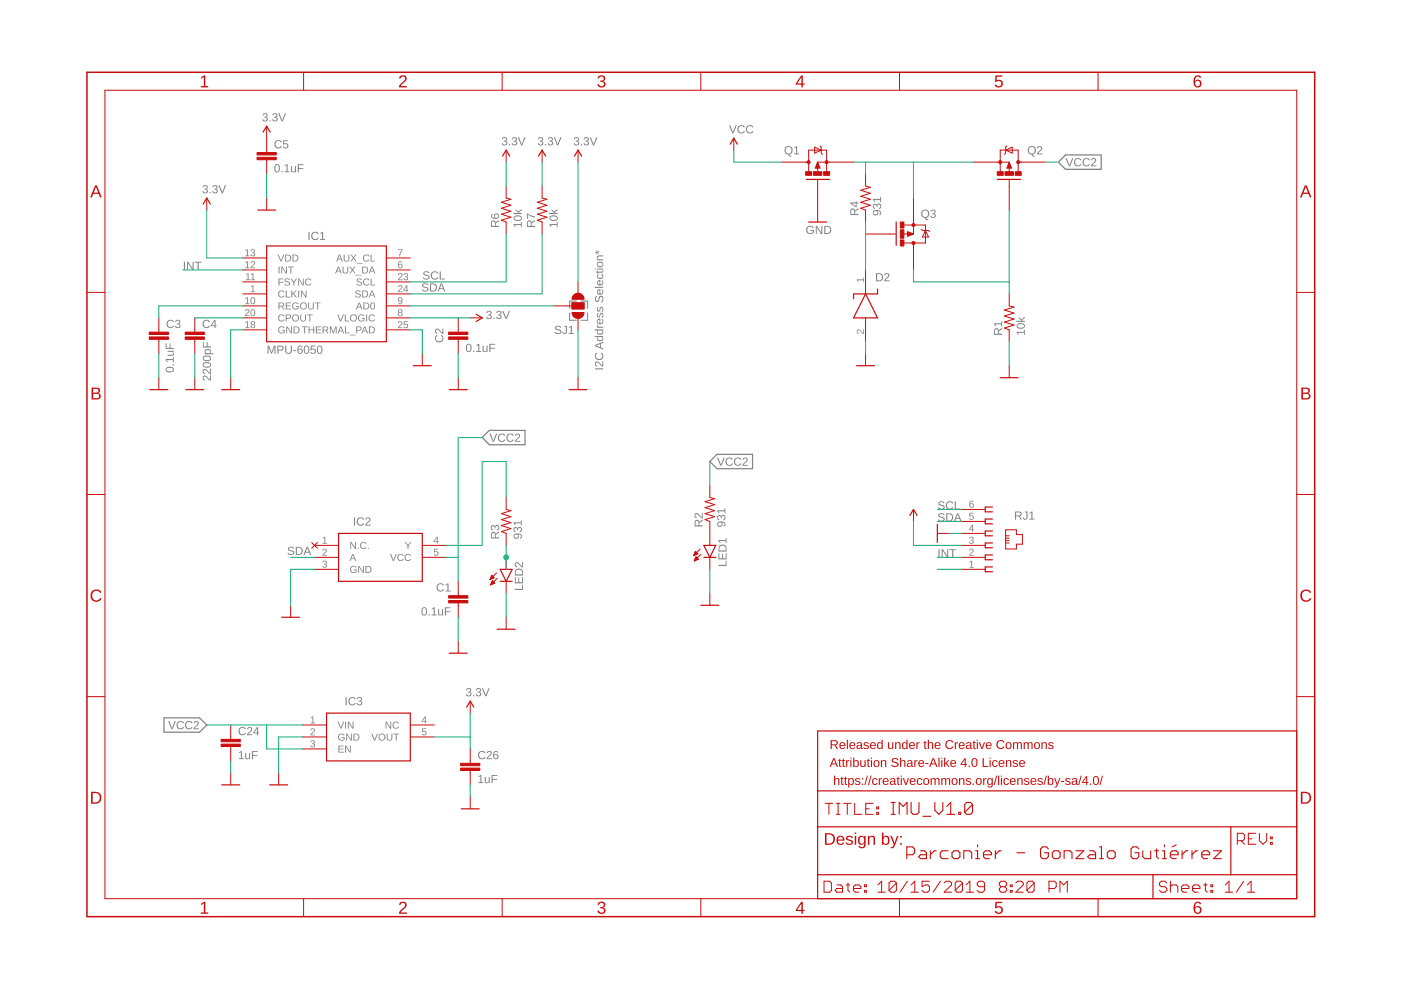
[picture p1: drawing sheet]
<svg xmlns="http://www.w3.org/2000/svg" width="297mm" height="210mm" viewBox="0 0 297 210" stroke-linecap="round" stroke-linejoin="round" font-family="sans-serif">
<path d="M126.2 78.1h1.7v.2h-1.7zM126.3 76.8a1.1 1.1 0 0 1 1.3 .6l.1-.8h.2v1.1h-.3l-.5-.5a.37 .37 0 0 0-.5-.3 .37 .37 0 0 0-.1 .6l.1 .2-.4-.3zM126.4 74.9l.2-.1v.2a.63 .63 0 0 0 0 .9 .63 .63 0 0 0 .9 0 .63 .63 0 0 0-.1-.9l.1-.2a.87 .87 0 0 1 .2 1.2 .87 .87 0 0 1-1.3 .2 .87 .87 0 0 1 0-1.3zM126.2 73.1l1.7-.6v.2l-.5 .2v.8l.5 .2v.2l-1.7-.7zM126.3 73.3l.9 .3v-.6zM126.1 71.2h1.8v.2h-.2a.5 .5 0 0 1 .2 .7 .5 .5 0 0 1-.7 .2 .54 .54 0 0 1-.6-.6l.2-.3h-.7zM126.8 71.5l-.1 .1a.49 .49 0 0 0 .5 .5 .49 .49 0 0 0 .5-.5l-.2-.1zM126.1 69.8h1.8v.2l-.2 .1a.5 .5 0 0 1 .2 .6 .5 .5 0 0 1-.7 .3 .54 .54 0 0 1-.6-.7l.2-.2h-.7zM126.8 70.1l-.1 .2a.49 .49 0 0 0 .5 .4 .49 .49 0 0 0 .5-.4l-.2-.2zM126.6 68.9h.2v.2l.2 .2h.9v.2h-1.3v-.2h.2l-.2-.1zM126.7 67.7l.6-.1v.9a.38 .38 0 0 0 .4-.2 .38 .38 0 0 0-.2-.5l.1-.2a.64 .64 0 0 1 .1 .9 .64 .64 0 0 1-.9 .1 .64 .64 0 0 1-.1-.9zM126.8 67.9l-.1 .4 .4 .2v-.7zM126.7 66.4l.2-.1v.2a.28 .28 0 0 0-.2 .3 .28 .28 0 0 0 .3 .3l.2-.6a.36 .36 0 0 1 .4-.2 .36 .36 0 0 1 .3 .3l-.1 .6-.2 .2-.1-.2a.32 .32 0 0 0 .3-.4 .32 .32 0 0 0-.4-.2l-.1 .1a.44 .44 0 0 1-.4 .6 .44 .44 0 0 1-.3-.7zM126.7 65.1h.2v.2a.28 .28 0 0 0-.2 .3 .28 .28 0 0 0 .3 .2l.2-.5a.36 .36 0 0 1 .4-.3 .36 .36 0 0 1 .3 .4l-.1 .6-.2 .1-.1-.2a.32 .32 0 0 0 .3-.3 .32 .32 0 0 0-.4-.3l-.1 .2a.44 .44 0 0 1-.4 .6 .44 .44 0 0 1-.3-.7zM126.4 62.8l.1-.1 .1 .3a.4 .4 0 0 0-.3 .5 .4 .4 0 0 0 .5 .2l.1-.1a.57 .57 0 0 1 .2-.8 .57 .57 0 0 1 .8 .2v.4a.63 .63 0 0 1-.4 .7l-.1-.2a.46 .46 0 0 0 .4-.5 .46 .46 0 0 0-.6-.4l-.1 .5a.53 .53 0 0 1-.6 .6 .53 .53 0 0 1-.3-.9zM126.7 61.5l.6-.2v1a.38 .38 0 0 0 .4-.3 .38 .38 0 0 0-.2-.5l.1-.1a.64 .64 0 0 1 .1 .9 .64 .64 0 0 1-.9 .1 .64 .64 0 0 1-.1-.9zM126.8 61.6l-.1 .4 .4 .3v-.8zM126.1 60.8h1.8v.2h-1.8zM126.7 59.5l.6-.1v.9a.38 .38 0 0 0 .4-.2 .38 .38 0 0 0-.2-.5l.1-.2a.64 .64 0 0 1 .1 .9 .64 .64 0 0 1-.9 .1 .64 .64 0 0 1-.1-.9zM126.8 59.7l-.1 .4 .4 .2v-.7zM126.7 58.3l.2-.2 .1 .2-.3 .2a.46 .46 0 0 0 .6 .5 .46 .46 0 0 0 .3-.7l-.1-.2a.61 .61 0 0 1 .3 .9 .61 .61 0 0 1-.9 .1l-.3-.3zM126.3 57.6h.3v-.2h.1v.2h.9l.1-.3h.2v.3l-.1 .2h-1.1v.2l-.4-.3zM126.1 56.9h.2v.3h-.2zM126.6 56.9h1.3v.3h-1.3zM126.7 55.6a.67 .67 0 0 1 1 0 .67 .67 0 0 1-.1 1 .66 .66 0 0 1-.9-.1 .66 .66 0 0 1 0-.9zM126.8 55.8l-.1 .1a.49 .49 0 0 0 .5 .5 .49 .49 0 0 0 .5-.5l-.2-.2zM126.7 54.2l1.2-.1v.3h-.8a.32 .32 0 0 0-.4 .3 .32 .32 0 0 0 .4 .3h.8v.2h-1.3v-.2h.2l-.2-.3zM126.4 53.1h.2l.1 .3 .3-.2v.1l-.3 .2 .3 .2v.1l-.3-.2-.1 .3h-.2l.1-.3h-.3v-.2h.3z" fill="#808080"/>
<path d="M120.8 66.4v1.5h1.4M122.2 63.8h-1.4v1.6M123.2 63.8h1.4v1.6M124.6 66.4v1.5h-1.4" fill="none" stroke="#808080" stroke-width=".21"/>
<g fill="#808080">
<path d="M205.6 119.1l.5-.2v1.3h.4v.2h-1v-.2h.4v-1.1l-.3 .2z"/>
<path d="M205.6 113.9a.43 .43 0 0 1 .7 0 .43 .43 0 0 1-.2 .6 .39 .39 0 0 1 .4 .5 .39 .39 0 0 1-.5 .3l-.5-.2v-.2h.2a.3 .3 0 0 0 .4 .2 .3 .3 0 0 0 .1-.4l-.4-.1v-.2a.29 .29 0 0 0 .4-.1 .29 .29 0 0 0-.2-.4 .29 .29 0 0 0-.3 .3h-.2z"/>
<path d="M205.6 108.7h.8v.2h-.7v.5a.5 .5 0 0 1 .7 .2 .5 .5 0 0 1-.3 .7 .5 .5 0 0 1-.6-.4l.5 .2a.34 .34 0 0 0 .3-.5 .34 .34 0 0 0-.6-.1h-.2z"/>
<path d="M205.6 116.4a.5 .5 0 0 1 .8 .3 .5 .5 0 0 1-.4 .6l-.3 .4h.8v.1h-1l.5-.7a.3 .3 0 0 0 .2-.5 .3 .3 0 0 0-.5 .1h-.2z"/>
<path d="M68.5 114l.5-.2v1.3h.3v.2h-.9v-.2h.4v-1.1l-.3 .2z"/>
<path d="M68.5 116.4a.5 .5 0 0 1 .8 .3 .5 .5 0 0 1-.4 .6l-.3 .4h.7v.1h-.9l.5-.7a.3 .3 0 0 0 .2-.5 .3 .3 0 0 0-.5 .1h-.2z"/>
<path d="M68.5 119a.43 .43 0 0 1 .7-.1 .43 .43 0 0 1-.2 .7 .39 .39 0 0 1 .3 .5 .39 .39 0 0 1-.5 .3l-.4-.2-.1-.2h.2a.3 .3 0 0 0 .4 .2 .3 .3 0 0 0 .2-.4l-.4-.1v-.2a.29 .29 0 0 0 .4-.1 .29 .29 0 0 0-.2-.4 .29 .29 0 0 0-.4 .3l-.1-.1z"/>
<path d="M85.8 114.9h.3l.4 .7 .4-.7h.3l-.6 .9v.6h-.2v-.6z"/>
<path d="M92.1 116.3h.8v.2h-.7v.5a.5 .5 0 0 1 .7 .2 .5 .5 0 0 1-.3 .7 .5 .5 0 0 1-.6-.4l.5 .2a.34 .34 0 0 0 .3-.5 .34 .34 0 0 0-.6-.1h-.2z"/>
<path d="M53.2 60.7l.5-.2v1.3h.4v.2h-.9v-.2h.3v-1.1l-.3 .2z"/>
<path d="M84.4 52.9h.9l-.5 1.4h-.2l.1-.4 .5-.9h-.8z"/>
<path d="M65.9 152.1l.5-.2v1.3h.4v.2h-.9v-.2h.3v-1.1l-.3 .2z"/>
<path d="M66 154.5a.5 .5 0 0 1 .7 .2 .5 .5 0 0 1-.4 .7l-.3 .3h.8v.2h-1l.6-.7a.3 .3 0 0 0 .1-.5 .3 .3 0 0 0-.5 .1h-.2z"/>
<path d="M66 157.1a.43 .43 0 0 1 .7-.1 .43 .43 0 0 1-.2 .7 .39 .39 0 0 1 .3 .5 .39 .39 0 0 1-.5 .3l-.5-.3v-.1h.2a.3 .3 0 0 0 .4 .2 .3 .3 0 0 0 .1-.5h-.4v-.2a.29 .29 0 0 0 .5-.1 .29 .29 0 0 0-.2-.4 .29 .29 0 0 0-.4 .3l-.2-.1z"/>
<path d="M89.5 154.4h.9v.2h-.7v.5a.5 .5 0 0 1 .7 .2 .5 .5 0 0 1-.3 .7 .5 .5 0 0 1-.7-.4l.5 .2a.34 .34 0 0 0 .3-.5 .34 .34 0 0 0-.5-.1h-.2z"/>
<path d="M181.7 59.2h1.3v-.3h.2v.9h-.2v-.4h-1.1l.2 .4h-.2z"/>
<path d="M181.8 70a.78 .78 0 0 1 1 .5l.2 .1v-.8h.2v1l-.8-.5a.3 .3 0 0 0-.5-.2 .3 .3 0 0 0 .2 .5l-.1 .2-.3-.3z"/>
<path d="M152.1 110.8a1.03 1.03 0 0 1 1.7 .4l-.1 .3-.2 .2-.1-.2 .2-.1a.48 .48 0 0 0-.1-.5 .48 .48 0 0 0-.5-.1 .56 .56 0 0 1 0 .8 .56 .56 0 0 1-.8 0 .56 .56 0 0 1-.1-.8zM152.3 111.2a.38 .38 0 0 0 .7 0 .38 .38 0 0 0-.7 0zM152.2 109.3l.5-.1 .2 .4a.51 .51 0 0 1 .8-.4 .51 .51 0 0 1 .1 .8l-.4 .3-.1-.2a.35 .35 0 0 0 .3-.5 .35 .35 0 0 0-.5-.1l-.1 .4h-.2a.33 .33 0 0 0-.1-.5 .33 .33 0 0 0-.5 .3 .33 .33 0 0 0 .3 .4v.2l-.4-.3zM152.1 108.2h1.5v-.4h.2v1.1h-.2v-.5h-1.3l.3 .4h-.2z"/>
<path d="M109 113.4a1.03 1.03 0 0 1 1.6 .3v.3l-.3 .2v-.2l.1-.1a.48 .48 0 0 0-.1-.5 .48 .48 0 0 0-.5-.1 .56 .56 0 0 1 0 .8 .56 .56 0 0 1-.8 0 .56 .56 0 0 1 0-.7zM109.1 113.7a.4 .4 0 0 0 .8 0 .4 .4 0 0 0-.8 0zM109 111.9l.5-.1 .2 .3a.51 .51 0 0 1 .8-.3 .51 .51 0 0 1 .1 .8l-.4 .3v-.2a.35 .35 0 0 0 .3-.5 .35 .35 0 0 0-.6-.2l-.1 .5h-.1a.33 .33 0 0 0-.2-.5 .33 .33 0 0 0-.5 .2 .33 .33 0 0 0 .3 .4v.2l-.4-.3zM108.9 110.7h1.5v-.4h.2v1.1h-.2v-.4h-1.3l.3 .3h-.2z"/>
<path d="M89.6 128.8a.64 .64 0 0 1 .8 .1 .64 .64 0 0 1 .1 .7 .64 .64 0 0 1-.6 .9 .64 .64 0 0 1-.6-.9zM89.8 129a.97 .97 0 0 0 .1 1.3 .86 .86 0 0 0 0-1.4zM90.9 130.2h.2v.3h-.2zM91.6 129l.6-.2v1.5h.4v.2h-1.1v-.2h.5v-1.3l-.4 .3zM92.9 129.2h.2v.8a.32 .32 0 0 0 .4 .4 .32 .32 0 0 0 .2-.5v-.7h.2v1.3h-.2v-.2a.44 .44 0 0 1-.5 .2 .44 .44 0 0 1-.3-.5zM94.3 128.8h1.2v.2h-1v.6h1v.2h-1v.7h-.2z"/>
<path d="M35.2 78a1.02 1.02 0 0 1 1.7 .4 .95 .95 0 0 1-.9 .6 .95 .95 0 0 1-.9-.6zM35.3 78.2a.66 .66 0 0 0 .4 .6 .66 .66 0 0 0 .7-.1 .41 .41 0 0 0 .2-.6 .41 .41 0 0 0-.6-.1zM36.6 77.2h.2v.2h-.2zM35.1 76.1h1.6v-.4h.1v1.1h-.1v-.4h-1.4l.3 .3h-.2zM35.5 74.4h1.3v.2h-.2a.44 .44 0 0 1 .3 .5 .44 .44 0 0 1-.5 .3h-.9v-.2h.9a.32 .32 0 0 0 .3-.3 .32 .32 0 0 0-.4-.3h-.8zM35.1 72.8h.2v1h.7v-1h.2v1h.6v.2h-1.7z"/>
<path d="M43.1 79.7a1.1 1.1 0 0 1 1.3 .7l.1-.8h.2v1.1l-.3-.1-.4-.4a.37 .37 0 0 0-.6-.4 .37 .37 0 0 0-.1 .6l.1 .3-.4-.3zM43.1 78.4a1.1 1.1 0 0 1 1.3 .6l.1-.8h.2v1.1h-.3l-.4-.5a.37 .37 0 0 0-.6-.3 .37 .37 0 0 0-.1 .6l.1 .2-.4-.3zM43.1 77a1.02 1.02 0 0 1 1.6 .4 .95 .95 0 0 1-.8 .6 .95 .95 0 0 1-.9-.6zM43.2 77.2a.66 .66 0 0 0 .4 .6 .66 .66 0 0 0 .7-.1 .41 .41 0 0 0 .2-.6 .41 .41 0 0 0-.6-.1zM43.1 75.6a1.02 1.02 0 0 1 1.6 .4 .95 .95 0 0 1-.8 .6 .95 .95 0 0 1-.9-.6zM43.2 75.8a.66 .66 0 0 0 .4 .6 .66 .66 0 0 0 .7-.1 .41 .41 0 0 0 .2-.6 .41 .41 0 0 0-.6-.1zM43.5 74.1a.67 .67 0 0 1 .9-.1 .67 .67 0 0 1 .2 .8l-.1 .1h.7v.2h-1.8v-.2h.2l-.2-.4zM43.7 74.3a.37 .37 0 0 0-.1 .5 .37 .37 0 0 0 .5 .1l.4-.1 .1-.4-.3-.1zM43 72.5h.2v1h.6v-1h.2v1h.7v.2h-1.7z"/>
<path d="M58.4 34.9a.64 .64 0 0 1 .8 0 .64 .64 0 0 1 .1 .8 .64 .64 0 0 1-.6 .9 .64 .64 0 0 1-.5-.9zM58.6 35a.97 .97 0 0 0 .1 1.4 .86 .86 0 0 0 .1-1.4zM59.7 36.3h.2v.2h-.2zM60.4 35.1l.6-.3v1.5h.4v.2h-1.1v-.2h.5v-1.3l-.4 .3zM61.7 35.2h.2v.8a.32 .32 0 0 0 .4 .4 .32 .32 0 0 0 .2-.4v-.8h.2v1.3h-.2v-.2a.44 .44 0 0 1-.5 .2 .44 .44 0 0 1-.3-.4zM63.1 34.8h1.2v.2h-.9v.6h.9v.2h-.9v.7h-.3z"/>
<path d="M99 73a.64 .64 0 0 1 .8 0 .64 .64 0 0 1 .2 .8 .64 .64 0 0 1-.6 .8 .64 .64 0 0 1-.6-.8zM99.2 73.1a.97 .97 0 0 0 .2 1.4 .86 .86 0 0 0 0-1.4zM100.3 74.4h.2v.2h-.2zM101 73.2l.6-.3v1.5h.4v.2h-1v-.2h.4v-1.3l-.4 .3zM102.3 73.3h.2v.8a.32 .32 0 0 0 .4 .4 .32 .32 0 0 0 .3-.4v-.8h.2v1.3h-.2v-.2a.44 .44 0 0 1-.5 .2 .44 .44 0 0 1-.4-.4zM103.8 72.9h1.2v.2h-1v.6h.9v.2h-.9v.7h-.2z"/>
<path d="M108.9 47.5h1.5v-.4h.2v1h-.2v-.4h-1.3l.3 .4h-.2zM109 45.9a1.02 1.02 0 0 1 1.6 .4 .95 .95 0 0 1-.8 .6 .95 .95 0 0 1-.9-.6zM109.1 46.1a.66 .66 0 0 0 .4 .6 .66 .66 0 0 0 .7-.1 .41 .41 0 0 0 .2-.6 .41 .41 0 0 0-.6-.1zM109.3 44.3l.6 .6 .7-.6v.3l-.6 .4 .2 .2h.4v.2h-1.8v-.2h1.1l-.6-.6z"/>
<path d="M116.5 47.5h1.6v-.4h.1v1h-.1v-.4h-1.4l.3 .4h-.2zM116.6 45.9a1.02 1.02 0 0 1 1.7 .4 .95 .95 0 0 1-.9 .6 .95 .95 0 0 1-.9-.6zM116.7 46.1a.66 .66 0 0 0 .4 .6 .66 .66 0 0 0 .7-.1 .41 .41 0 0 0 .2-.6 .41 .41 0 0 0-.6-.1zM116.9 44.3l.6 .6 .7-.6v.3l-.6 .4 .2 .2h.4v.2h-1.8v-.2h1.2l-.7-.6z"/>
<path d="M56.7 73.3h.3l.6 1.4 .5-1.4h.3v1.7h-.2v-1.5l-.5 1.5h-.2l-.6-1.5v1.5h-.2zM58.8 73.3h.7a.53 .53 0 0 1 .6 .5 .53 .53 0 0 1-.5 .5h-.6v.7h-.2zM59 73.5v.6h.7a.35 .35 0 0 0 0-.6zM60.5 73.3h.2v1.1a.48 .48 0 0 0 .5 .4 .48 .48 0 0 0 .5-.5v-1h.2v1.1a.71 .71 0 0 1-.7 .6 .71 .71 0 0 1-.7-.6zM62.2 74.2h.6v.2h-.6zM63.3 73.4l.2-.1a.5 .5 0 0 1 .6 .3h-.2l-.1-.1a.47 .47 0 0 0-.5 .1 .47 .47 0 0 0 0 .5 .55 .55 0 0 1 .8 .1 .55 .55 0 0 1-.2 .8 .55 .55 0 0 1-.8-.4v-.7zM63.2 74.4a.4 .4 0 0 0 .8 0 .4 .4 0 0 0-.8 0zM64.7 73.4a.64 .64 0 0 1 .7 0 .64 .64 0 0 1 .2 .7 .64 .64 0 0 1-.6 .9 .64 .64 0 0 1-.6-.9zM64.8 73.5a.97 .97 0 0 0 .2 1.3 .86 .86 0 0 0 0-1.4zM65.9 73.3h1v.2h-.8v.5a.59 .59 0 0 1 .8 .3 .59 .59 0 0 1-.4 .8 .59 .59 0 0 1-.7-.5h.2a.38 .38 0 0 0 .6 .2 .38 .38 0 0 0 0-.6 .38 .38 0 0 0-.5 0h-.3zM67.4 73.4a.64 .64 0 0 1 .8 0 .64 .64 0 0 1 .2 .7 .64 .64 0 0 1-.6 .9 .64 .64 0 0 1-.6-.9zM67.6 73.5a.97 .97 0 0 0 .2 1.3 .86 .86 0 0 0 0-1.4z"/>
<path d="M43.1 39.3a.5 .5 0 0 1 .8 0 .5 .5 0 0 1-.2 .8 .51 .51 0 0 1 .2 .8 .51 .51 0 0 1-.8 0l-.2-.4h.2a.35 .35 0 0 0 .5 .3 .35 .35 0 0 0 .2-.5l-.5-.1v-.2a.33 .33 0 0 0 .5-.2 .33 .33 0 0 0-.2-.4 .33 .33 0 0 0-.4 .3h-.3zM44.4 40.7h.3v.3h-.3zM45.2 39.3a.5 .5 0 0 1 .8 0 .5 .5 0 0 1-.2 .8 .51 .51 0 0 1 .2 .8 .51 .51 0 0 1-.8 0l-.2-.4h.2a.35 .35 0 0 0 .5 .3 .35 .35 0 0 0 .1-.5l-.4-.1v-.2a.33 .33 0 0 0 .5-.2 .33 .33 0 0 0-.2-.4 .33 .33 0 0 0-.5 .3h-.2zM46.3 39.3h.2l.6 1.5 .6-1.5h.2l-.7 1.7h-.2z"/>
<path d="M55.8 24.1a.5 .5 0 0 1 .8 0 .5 .5 0 0 1-.2 .8 .51 .51 0 0 1 .2 .8 .51 .51 0 0 1-.8-.1l-.2-.3h.2a.35 .35 0 0 0 .5 .3 .35 .35 0 0 0 .2-.6h-.5v-.2a.33 .33 0 0 0 .5-.2 .33 .33 0 0 0-.2-.4 .33 .33 0 0 0-.4 .3l-.3-.1zM57.1 25.5h.3v.2h-.3zM57.9 24.1a.5 .5 0 0 1 .8 0 .5 .5 0 0 1-.2 .8 .51 .51 0 0 1 .2 .8 .51 .51 0 0 1-.8-.1l-.2-.3h.2a.35 .35 0 0 0 .5 .3 .35 .35 0 0 0 .1-.6h-.4v-.2a.33 .33 0 0 0 .5-.2 .33 .33 0 0 0-.3-.4 .33 .33 0 0 0-.4 .3l-.2-.1zM59 24h.2l.6 1.5 .6-1.5h.2l-.7 1.7h-.2z"/>
<path d="M106.6 29.2a.5 .5 0 0 1 .8 0 .5 .5 0 0 1-.2 .7 .51 .51 0 0 1 .2 .8 .51 .51 0 0 1-.8 0l-.2-.3h.2a.35 .35 0 0 0 .5 .3 .35 .35 0 0 0 .1-.6l-.4-.1v-.2a.33 .33 0 0 0 .5-.1 .33 .33 0 0 0-.2-.5 .33 .33 0 0 0-.5 .3h-.2zM107.9 30.6h.3v.2h-.3zM108.7 29.2a.5 .5 0 0 1 .8 0 .5 .5 0 0 1-.2 .7 .51 .51 0 0 1 .2 .8 .51 .51 0 0 1-.8 0l-.2-.3h.2a.35 .35 0 0 0 .5 .3 .35 .35 0 0 0 .1-.6l-.4-.1v-.2a.33 .33 0 0 0 .5-.1 .33 .33 0 0 0-.3-.5 .33 .33 0 0 0-.4 .3h-.2zM109.8 29.1h.2l.6 1.5 .6-1.5h.2l-.7 1.7h-.2z"/>
<path d="M114.2 29.2a.5 .5 0 0 1 .8 0 .5 .5 0 0 1-.2 .7 .51 .51 0 0 1 .2 .8 .51 .51 0 0 1-.8 0l-.2-.3h.2a.35 .35 0 0 0 .5 .3 .35 .35 0 0 0 .2-.6l-.5-.1v-.2a.33 .33 0 0 0 .5-.1 .33 .33 0 0 0-.2-.5 .33 .33 0 0 0-.4 .3h-.3zM115.5 30.6h.3v.2h-.3zM116.3 29.2a.5 .5 0 0 1 .8 0 .5 .5 0 0 1-.2 .7 .51 .51 0 0 1 .2 .8 .51 .51 0 0 1-.8 0l-.2-.3h.2a.35 .35 0 0 0 .5 .3 .35 .35 0 0 0 .1-.6l-.4-.1v-.2a.33 .33 0 0 0 .5-.1 .33 .33 0 0 0-.2-.5 .33 .33 0 0 0-.4 .3h-.3zM117.4 29.1h.3l.5 1.5 .6-1.5h.3l-.8 1.7h-.2z"/>
<path d="M121.8 29.2a.5 .5 0 0 1 .9 0 .5 .5 0 0 1-.3 .7 .51 .51 0 0 1 .3 .8 .51 .51 0 0 1-.9 0l-.2-.3h.3a.35 .35 0 0 0 .4 .3 .35 .35 0 0 0 .2-.6l-.5-.1v-.2a.33 .33 0 0 0 .5-.1 .33 .33 0 0 0-.2-.5 .33 .33 0 0 0-.4 .3h-.2zM123.2 30.6h.2v.2h-.2zM123.9 29.2a.5 .5 0 0 1 .8 0 .5 .5 0 0 1-.2 .7 .51 .51 0 0 1 .2 .8 .51 .51 0 0 1-.8 0l-.2-.3h.2a.35 .35 0 0 0 .5 .3 .35 .35 0 0 0 .2-.6l-.5-.1v-.2a.33 .33 0 0 0 .5-.1 .33 .33 0 0 0-.2-.5 .33 .33 0 0 0-.4 .3h-.3zM125 29.1h.3l.5 1.5 .6-1.5h.3l-.7 1.7h-.3z"/>
<path d="M103.3 66a.5 .5 0 0 1 .8 0 .5 .5 0 0 1-.2 .8 .51 .51 0 0 1 .2 .8 .51 .51 0 0 1-.8-.1l-.2-.3h.2a.35 .35 0 0 0 .5 .3 .35 .35 0 0 0 .1-.6h-.4v-.2a.33 .33 0 0 0 .5-.2 .33 .33 0 0 0-.2-.4 .33 .33 0 0 0-.5 .3l-.2-.1zM104.6 67.4h.3v.2h-.3zM105.4 66a.5 .5 0 0 1 .8 0 .5 .5 0 0 1-.2 .8 .51 .51 0 0 1 .2 .8 .51 .51 0 0 1-.8-.1l-.2-.3h.2a.35 .35 0 0 0 .5 .3 .35 .35 0 0 0 .1-.6h-.4v-.2a.33 .33 0 0 0 .5-.2 .33 .33 0 0 0-.3-.4 .33 .33 0 0 0-.4 .3l-.2-.1zM106.5 65.9h.2l.6 1.5 .6-1.5h.2l-.7 1.7h-.2z"/>
<path d="M50.7 159.5l.6-.3v1.6h.4v.2h-1.1v-.2h.5v-1.3l-.4 .2zM52 159.6h.2v.9a.32 .32 0 0 0 .4 .3 .32 .32 0 0 0 .2-.4v-.8h.2v1.4h-.2v-.3a.44 .44 0 0 1-.5 .3 .44 .44 0 0 1-.3-.5zM53.4 159.2h1.2v.2h-.9v.7h.9v.2h-.9v.7h-.3z"/>
<path d="M101.5 164.6l.6-.3v1.6h.4v.1h-1.1v-.1h.5v-1.4l-.4 .3zM102.8 164.7h.2v.9a.32 .32 0 0 0 .4 .3 .32 .32 0 0 0 .2-.4v-.8h.2v1.3h-.2v-.2a.44 .44 0 0 1-.5 .2 .44 .44 0 0 1-.3-.4zM104.2 164.3h1.2v.2h-1v.6h1v.2h-1v.7h-.2z"/>
<path d="M99 146a.5 .5 0 0 1 .8 0 .5 .5 0 0 1-.2 .8 .51 .51 0 0 1 .2 .7 .51 .51 0 0 1-.8 0l-.2-.3h.2a.35 .35 0 0 0 .5 .3 .35 .35 0 0 0 .1-.6l-.4-.1v-.1a.33 .33 0 0 0 .5-.2 .33 .33 0 0 0-.3-.5 .33 .33 0 0 0-.4 .3h-.2zM100.3 147.4h.2v.2h-.2zM101.1 146a.5 .5 0 0 1 .8 0 .5 .5 0 0 1-.3 .8 .51 .51 0 0 1 .3 .7 .51 .51 0 0 1-.9 0l-.1-.3h.2a.35 .35 0 0 0 .5 .3 .35 .35 0 0 0 .1-.6l-.4-.1v-.1a.33 .33 0 0 0 .5-.2 .33 .33 0 0 0-.3-.5 .33 .33 0 0 0-.4 .3h-.2zM102.2 145.9h.2l.6 1.5 .6-1.5h.2l-.7 1.7h-.2z"/>
<path d="M215.6 70.3h1.5v-.4h.2v1.1h-.2v-.4h-1.3l.3 .4h-.3zM215.6 68.8a1.02 1.02 0 0 1 1.7 .3 .95 .95 0 0 1-.9 .6 .95 .95 0 0 1-.9-.6zM215.8 68.9a.66 .66 0 0 0 .3 .6 .66 .66 0 0 0 .7-.1 .41 .41 0 0 0 .2-.5 .41 .41 0 0 0-.6-.2zM216 67.2l.5 .5 .8-.5v.2l-.6 .5 .1 .1h.5v.2h-1.8v-.2h1.1l-.6-.6z"/>
<path d="M171.2 48.1a.9 .9 0 0 1 1.3 .2h-.2a.68 .68 0 0 0-.9 0 .68 .68 0 0 0-.1 1 .68 .68 0 0 0 .9 0l.2-.4h-.6v-.2h.8v.6a.94 .94 0 0 1-1.4 .1 .94 .94 0 0 1 0-1.3zM173 47.9h.2l1 1.5-.1-1.5h.3v1.7h-.3l-.9-1.5v1.5h-.2zM174.8 47.9h.5a.86 .86 0 0 1 .9 .8 .86 .86 0 0 1-.8 .9h-.6zM175 48.1v1.3a.73 .73 0 0 0 1-.6 .73 .73 0 0 0-1-.7z"/>
<path d="M154.6 26.6h.2l.6 1.5 .6-1.5h.2l-.7 1.7h-.2zM156.6 26.8a.86 .86 0 0 1 1.3 .2h-.2a.63 .63 0 0 0-1 0 .63 .63 0 0 0 .1 .9 .63 .63 0 0 0 .9-.1h.2a.88 .88 0 0 1-1.3 .3 .88 .88 0 0 1 0-1.3zM158.4 26.8a.86 .86 0 0 1 1.3 .2h-.2a.63 .63 0 0 0-.9 0 .63 .63 0 0 0 0 .9 .63 .63 0 0 0 .9-.1h.2a.88 .88 0 0 1-1.3 .3 .88 .88 0 0 1 0-1.3z"/>
<path d="M185.2 44.8a1.03 1.03 0 0 1 1.6 .4l-.1 .3-.2 .1-.1-.2 .2-.1a.48 .48 0 0 0-.1-.5 .48 .48 0 0 0-.5-.1 .56 .56 0 0 1 0 .8 .56 .56 0 0 1-.8 .1 .56 .56 0 0 1 0-.8zM185.3 45.2a.38 .38 0 0 0 .7 0 .38 .38 0 0 0-.7 0zM185.2 43.3l.5-.1 .2 .3a.51 .51 0 0 1 .8-.3 .51 .51 0 0 1 .1 .8l-.4 .3-.1-.2a.35 .35 0 0 0 .4-.5 .35 .35 0 0 0-.6-.1l-.1 .4h-.2a.33 .33 0 0 0-.1-.5 .33 .33 0 0 0-.5 .3 .33 .33 0 0 0 .3 .4v.2l-.4-.4zM185.1 42.2h1.5v-.4h.2v1h-.2v-.4h-1.3l.3 .4h-.2z"/>
<path d="M206.1 111.3h.2v1h.2v.1h-.2v.3h-.2v-.3h-.7zM206.1 111.5l-.5 .8h.5z"/>
<path d="M205.7 106.3l.5-.1 .2 .3-.5-.1-.2 .5a.47 .47 0 0 1 .7 .1 .47 .47 0 0 1-.2 .7 .47 .47 0 0 1-.7-.3v-.7zM205.7 107.2a.31 .31 0 0 0 .6 0 .31 .31 0 0 0-.6 0z"/>
<path d="M215.2 108.5h.8a.5 .5 0 0 1 .6 .3 .5 .5 0 0 1-.4 .6l.5 .8h-.3l-.4-.7h-.6v.7h-.2zM215.4 108.6v.7h.6a.32 .32 0 0 0 .4-.3 .32 .32 0 0 0-.4-.4zM217.3 108.5h.6v1.2a.51 .51 0 0 1-.5 .5 .51 .51 0 0 1-.6-.5h.3a.29 .29 0 0 0 .3 .3 .29 .29 0 0 0 .2-.3v-1.1h-.3zM218.3 108.7l.6-.2v1.5h.4v.2h-1.1v-.2h.5v-1.3l-.4 .2z"/>
<path d="M147.4 110.4l.5-.2 .4 .4 .7-.5v.3l-.7 .5v.5h.7v.2h-1.7zM147.5 110.5v.9h.6l-.1-.9zM147.4 108.9a1.1 1.1 0 0 1 1.3 .7l.1-.8h.2v1.1l-.3-.1-.5-.4a.37 .37 0 0 0-.5-.4 .37 .37 0 0 0-.1 .6l.1 .3-.4-.4z"/>
<path d="M152.3 119.8h1.6v-.9h.1v1.1h-1.7zM152.3 117.3h.2v1.1h.6v-1h.2v1h.6v-1.1h.1v1.3h-1.7zM152.5 115.7a.88 .88 0 0 1 1-.2 .88 .88 0 0 1 .5 .8v.6h-1.7l.1-.8zM152.7 115.9l-.2 .8h1.4a.74 .74 0 0 0-.3-.9 .74 .74 0 0 0-.9 .1zM152.3 114.5h1.6v-.4h.1v1.1h-.1v-.5h-1.4l.3 .4h-.2z"/>
<path d="M104.2 112.9l.6-.1 .3 .4 .7-.5v.2l-.7 .5v.5h.7v.3h-1.7zM104.4 113.1l-.1 .8h.6l-.1-.8zM104.2 111.5l.5-.1 .2 .3a.51 .51 0 0 1 .8-.3 .51 .51 0 0 1 .1 .8l-.4 .3v-.3a.35 .35 0 0 0 .3-.4 .35 .35 0 0 0-.6-.2l-.1 .5h-.1a.33 .33 0 0 0-.2-.5 .33 .33 0 0 0-.5 .2 .33 .33 0 0 0 .3 .4v.2l-.4-.3z"/>
<path d="M109.2 124.8h1.5v-.8h.2v1.1h-1.7zM109.2 122.4h.1v1.1h.6v-1h.2v1h.6v-1.2h.2v1.4h-1.7zM109.4 120.8a.88 .88 0 0 1 .9-.2 .88 .88 0 0 1 .6 .8v.6h-1.7v-.8zM109.5 121l-.2 .8h1.4a.74 .74 0 0 0-.3-.9 .74 .74 0 0 0-.9 .1zM109.3 119.3a1.1 1.1 0 0 1 1.3 .7l.1-.8h.2v1.1l-.3-.1-.5-.4a.37 .37 0 0 0-.5-.4 .37 .37 0 0 0-.1 .6l.1 .3-.4-.4z"/>
<path d="M92.8 123.9a.86 .86 0 0 1 1.3 .2l-.2 .1a.63 .63 0 0 0-.9-.1 .63 .63 0 0 0 0 1 .63 .63 0 0 0 1-.2l.2 .1a.88 .88 0 0 1-1.4 .2 .88 .88 0 0 1 0-1.3zM94.5 124l.6-.3v1.5h.4v.2h-1.1v-.2h.5v-1.3l-.4 .3z"/>
<path d="M74.3 114.9h.2l.8 1.3v-1.3h.2v1.5h-.3l-.8-1.3 .1 1.3h-.2zM75.8 116.2h.2v.2h-.2zM76.5 115.1l.8-.2 .4 .4h-.2a.54 .54 0 0 0-.8 0 .54 .54 0 0 0 0 .8 .54 .54 0 0 0 .8-.2l.2 .1a.75 .75 0 0 1-1.1 .3 .75 .75 0 0 1-.1-1.2zM78 116.2h.2v.2h-.2z"/>
<path d="M74.7 117.5h.2l.6 1.4h-.2l-.1-.4h-.7l-.2 .4h-.2zM74.8 117.6l-.3 .7h.6z"/>
<path d="M74.4 120.2l.8-.2 .4 .3-.2 .1a.58 .58 0 0 0-.8 0 .58 .58 0 0 0 0 .8 .58 .58 0 0 0 .8 0v-.3h-.4v-.2h.6v.5a.8 .8 0 0 1-1.1 .1 .8 .8 0 0 1-.1-1.1zM75.9 120h.3l.8 1.3v-1.3h.1v1.5h-.2l-.8-1.3v1.3h-.2zM77.5 120h.5a.74 .74 0 0 1 .8 .7 .74 .74 0 0 1-.8 .8h-.5zM77.7 120.2v1.1a.62 .62 0 0 0 .9-.6 .62 .62 0 0 0-.9-.5z"/>
<path d="M92.6 113.8h.2v1h.2v.1h-.2v.4h-.2v-.4h-.7zM92.6 114l-.5 .8h.5z"/>
<path d="M82.7 117.5h.2l.5 1.3 .5-1.3h.2l-.6 1.4h-.2zM84.4 117.6l.8-.1 .4 .3-.2 .1a.54 .54 0 0 0-.8-.1 .54 .54 0 0 0 0 .8 .54 .54 0 0 0 .8-.1l.2 .1a.75 .75 0 0 1-1.1 .2 .75 .75 0 0 1-.1-1.2zM86 117.6l.7-.1 .4 .3-.2 .1a.54 .54 0 0 0-.8-.1 .54 .54 0 0 0 .1 .8 .54 .54 0 0 0 .8-.1l.1 .1a.75 .75 0 0 1-1.1 .2 .75 .75 0 0 1 0-1.2z"/>
<path d="M75 109.7h.3v1.7h-.3zM75.9 109.9a.86 .86 0 0 1 1.3 .2l-.2 .1a.63 .63 0 0 0-1-.1 .63 .63 0 0 0 .1 1 .63 .63 0 0 0 .9-.2l.2 .1a.88 .88 0 0 1-1.3 .3 .88 .88 0 0 1 0-1.4zM77.6 109.8a.55 .55 0 0 1 .9 .1 .55 .55 0 0 1-.3 .8l-.5 .6h.9v.1h-1.2l.1-.2 .5-.5a.37 .37 0 0 0 .3-.5 .37 .37 0 0 0-.6-.2l-.3 .1z"/>
<path d="M35.5 68a.86 .86 0 0 1 1.4 .2l-.2 .1a.63 .63 0 0 0-1-.1 .63 .63 0 0 0 .1 1 .63 .63 0 0 0 .9-.2l.2 .1a.88 .88 0 0 1-1.3 .3 .88 .88 0 0 1-.1-1.4zM37.3 67.9a.5 .5 0 0 1 .8 0 .5 .5 0 0 1-.2 .8 .51 .51 0 0 1 .2 .8 .51 .51 0 0 1-.8-.1l-.2-.3h.2a.35 .35 0 0 0 .5 .3 .35 .35 0 0 0 .1-.6h-.4v-.2a.33 .33 0 0 0 .5-.2 .33 .33 0 0 0-.2-.4 .33 .33 0 0 0-.5 .3l-.2-.1z"/>
<path d="M43.2 68a.86 .86 0 0 1 1.3 .2l-.2 .1a.63 .63 0 0 0-1-.1 .63 .63 0 0 0 .1 1 .63 .63 0 0 0 .9-.2l.2 .1a.88 .88 0 0 1-1.3 .3 .88 .88 0 0 1 0-1.4zM45.5 67.8h.2v1.2h.2v.2h-.2v.3h-.2v-.3h-.8zM45.5 68.1l-.6 .9h.6z"/>
<path d="M58.4 29.9a.86 .86 0 0 1 1.3 .2l-.2 .1a.63 .63 0 0 0-.9 0 .63 .63 0 0 0 0 .9 .63 .63 0 0 0 1-.2l.2 .1a.88 .88 0 0 1-1.4 .3 .88 .88 0 0 1 0-1.4zM60.1 29.7h.9v.2h-.7l-.1 .6a.59 .59 0 0 1 .9 .2 .59 .59 0 0 1-.4 .8 .59 .59 0 0 1-.7-.4l.2-.1a.38 .38 0 0 0 .5 .2 .38 .38 0 0 0 .1-.6 .38 .38 0 0 0-.6 .1h-.2z"/>
<path d="M92.5 71.1l.2-.1v.2a.63 .63 0 0 0 0 1 .63 .63 0 0 0 .9-.1 .63 .63 0 0 0-.1-.9l.1-.2a.87 .87 0 0 1 .2 1.3 .87 .87 0 0 1-1.3 .1 .87 .87 0 0 1 0-1.3zM92.4 69.8a1.1 1.1 0 0 1 1.3 .7l.1-.8h.2v1.1l-.3-.1-.5-.4a.37 .37 0 0 0-.5-.4 .37 .37 0 0 0-.1 .6l.1 .3-.4-.4z"/>
<path d="M104.2 46.9l.6-.2 .3 .4 .7-.4v.2l-.7 .5v.5h.7v.2h-1.7zM104.4 47.1l-.1 .8h.6l-.1-.8zM104.2 45.4l.2-.1 .1 .2-.2 .1a.47 .47 0 0 0 .1 .5 .47 .47 0 0 0 .5 .1 .55 .55 0 0 1 .1-.9 .55 .55 0 0 1 .8 .3 .55 .55 0 0 1-.3 .7 .87 .87 0 0 1-.9 .1 .87 .87 0 0 1-.5-.8zM104.9 45.8a.37 .37 0 0 0 .7 0 .37 .37 0 0 0-.7 0z"/>
<path d="M111.9 46.9l.5-.2 .3 .4 .7-.4v.2l-.7 .5v.5h.7v.2h-1.7zM112 47.1l-.1 .8h.6v-.8zM111.7 45.3l1.1 .5 .6 .1v.2l-.7-.1-.8-.5v.9h-.2z"/>
<path d="M59.2 61.8l.7-.2 .4 .3-.2 .1a.54 .54 0 0 0-.8 0 .54 .54 0 0 0 .1 .8 .54 .54 0 0 0 .8-.2l.1 .1a.75 .75 0 0 1-1.1 .2 .75 .75 0 0 1 0-1.1zM60.6 61.6h.2v1.3h.7v.2h-.9zM61.8 61.6h.2v.7l.7-.7h.2l-.6 .6 .7 .9h-.2l-.6-.7-.2 .1v.6h-.2zM63.2 61.6h.2v1.5h-.2zM63.8 61.6h.2l.8 1.3v-1.3h.2v1.5h-.3l-.7-1.3v1.3h-.2z"/>
<path d="M71.6 56.5h.3l.6 1.5h-.2l-.2-.4h-.7l-.2 .4h-.2zM71.8 56.7l-.3 .7h.5zM72.6 56.5h.2v.9a.41 .41 0 0 0 .4 .4 .41 .41 0 0 0 .4-.4v-.9h.2v.9a.61 .61 0 0 1-.6 .6 .61 .61 0 0 1-.6-.5zM74.1 56.5h.2l.4 .6 .4-.6h.2l-.5 .7 .6 .8h-.2l-.5-.7-.4 .7h-.2l.5-.8zM75.4 58.3h1.2v.1h-1.2zM76.8 56.5h.5a.74 .74 0 0 1 .8 .7 .74 .74 0 0 1-.8 .8h-.5zM77 56.7v1.1a.62 .62 0 0 0 .9-.5 .62 .62 0 0 0-.9-.6zM78.8 56.5h.2l.6 1.5h-.2l-.2-.4h-.7l-.1 .4h-.2zM78.9 56.7l-.3 .7h.6z"/>
<path d="M84.6 55.5l.5-.1 .2 .3-.5-.1-.2 .5a.47 .47 0 0 1 .7 .1 .47 .47 0 0 1-.2 .7 .47 .47 0 0 1-.7-.3v-.7zM84.5 56.4a.35 .35 0 0 0 .7 0 .35 .35 0 0 0-.7 0z"/>
<path d="M71.9 54h.2l.6 1.5h-.2l-.2-.5h-.6l-.2 .5h-.2zM72 54.1l-.3 .8h.6zM72.9 54h.2v.9a.41 .41 0 0 0 .4 .4 .41 .41 0 0 0 .4-.4v-.9h.2v.9a.61 .61 0 0 1-.6 .6 .61 .61 0 0 1-.6-.6zM74.3 54h.3l.4 .6 .4-.6h.2l-.5 .7 .5 .8h-.2l-.4-.7-.5 .7h-.2l.5-.8zM75.6 55.7h1.3v.2h-1.3zM77.2 54.2l.7-.2 .4 .3-.2 .1a.54 .54 0 0 0-.8-.1 .54 .54 0 0 0 .1 .8 .54 .54 0 0 0 .8-.1l.1 .1a.75 .75 0 0 1-1.1 .2 .75 .75 0 0 1 0-1.1zM78.6 54h.2v1.3h.7v.2h-.9z"/>
<path d="M71.5 66.7h.2l.5 1.3 .5-1.3h.2l-.6 1.4h-.2zM73.1 66.7h.2v1.3h.7v.1h-.9zM74.2 67.4a.76 .76 0 0 1 1.5 0 .76 .76 0 0 1-1.5 0zM74.3 67.4a.6 .6 0 0 0 1.2 0 .6 .6 0 0 0-1.2 0zM76.1 66.9l.7-.2 .5 .3-.2 .1a.58 .58 0 0 0-.9 0 .58 .58 0 0 0 .1 .8 .58 .58 0 0 0 .8-.1v-.2h-.4v-.2h.6v.5a.8 .8 0 0 1-1.2 .1 .8 .8 0 0 1 0-1.1zM77.6 66.7h.2v1.4h-.2zM78.3 66.9l.8-.2 .4 .3-.2 .1a.54 .54 0 0 0-.8-.1 .54 .54 0 0 0 0 .8 .54 .54 0 0 0 .8-.1l.2 .1a.75 .75 0 0 1-1.1 .2 .75 .75 0 0 1-.1-1.1z"/>
<path d="M84.5 65.6a.43 .43 0 0 1 .7 0 .43 .43 0 0 1-.1 .7 .42 .42 0 0 1 .1 .6 .42 .42 0 0 1-.7 0 .42 .42 0 0 1 .1-.6l-.2-.3zM84.6 65.9a.27 .27 0 0 0 .5 0 .27 .27 0 0 0-.5 0zM84.6 66.6a.31 .31 0 0 0 .6 0 .31 .31 0 0 0-.6 0z"/>
<path d="M76 64.1h.3l.6 1.5h-.2l-.2-.4h-.7l-.1 .4h-.3zM76.2 64.3l-.3 .7h.5zM77 64.1h.5a.74 .74 0 0 1 .8 .7 .74 .74 0 0 1-.7 .8h-.6zM77.2 64.3v1.1a.62 .62 0 0 0 .9-.5 .62 .62 0 0 0-.9-.6zM78.7 64.2a.61 .61 0 0 1 .8 .1 .61 .61 0 0 1 0 .8 .53 .53 0 0 1-.6 .5 .53 .53 0 0 1-.4-.7zM78.9 64.3a.83 .83 0 0 0 .1 1.2 .73 .73 0 0 0 0-1.2z"/>
<path d="M84.5 63.1a.6 .6 0 0 1 .8 .1 .6 .6 0 0 1 0 .8 .49 .49 0 0 1-.3 .5 .49 .49 0 0 1-.6-.3l.6 .1 .2-.5a.47 .47 0 0 1-.8 0 .47 .47 0 0 1 .1-.7zM84.5 63.5a.33 .33 0 0 0 .6 0 .33 .33 0 0 0-.6 0z"/>
<path d="M59 64.1h.7a.43 .43 0 0 1 .5 .4 .43 .43 0 0 1-.3 .5l.4 .6h-.2l-.4-.6h-.5v.6h-.2zM59.2 64.3v.5h.5a.28 .28 0 0 0 .4-.2 .28 .28 0 0 0-.4-.3zM60.6 64.1h1.1v.2h-.9v.5h.8v.1h-.8v.5h.9v.2h-1.1zM62.1 64.3l.8-.2 .4 .4h-.2a.58 .58 0 0 0-.8 0 .58 .58 0 0 0 0 .9 .58 .58 0 0 0 .9-.1v-.3h-.5v-.1h.6v.5a.8 .8 0 0 1-1.1 .1 .8 .8 0 0 1-.1-1.2zM63.5 64.9a.8 .8 0 0 1 1.6 0 .8 .8 0 0 1-1.6 0zM63.7 64.9a.6 .6 0 0 0 1.2 0 .6 .6 0 0 0-1.2 0zM65.3 64.1h.2v1a.41 .41 0 0 0 .4 .4 .41 .41 0 0 0 .4-.5v-.9h.2v1a.61 .61 0 0 1-.6 .5 .61 .61 0 0 1-.6-.5zM66.8 64.1h1.2v.2h-.5v1.3h-.2v-1.3h-.5z"/>
<path d="M52 63.3l.5-.3v1.3h.4v.2h-.9v-.2h.4v-1.1l-.4 .2zM53.3 63.1a.61 .61 0 0 1 .8 .1 .61 .61 0 0 1 0 .8 .53 .53 0 0 1-.6 .5 .53 .53 0 0 1-.4-.7zM53.5 63.2a.83 .83 0 0 0 .1 1.2 .73 .73 0 0 0 0-1.3z"/>
<path d="M59 59.1h1.1v.1h-.9v.6h.9v.1h-.9v.6h-.2zM60.5 59.1h.6l.4 .3h-.2a.34 .34 0 0 0-.4-.3 .34 .34 0 0 0-.3 .5 .71 .71 0 0 1 .9 .7l-.4 .2a.64 .64 0 0 1-.8-.3l.2-.1a.39 .39 0 0 0 .4 .3 .39 .39 0 0 0 .3-.4l-.5-.2a.38 .38 0 0 1-.3-.3 .38 .38 0 0 1 .1-.4zM61.6 59.1h.3l.4 .7 .5-.7h.2l-.6 .8v.6h-.2v-.6zM63.2 59.1h.2l.8 1.2v-1.2h.2v1.4h-.2l-.8-1.2v1.2h-.2zM64.9 59.2l.7-.1 .4 .3-.2 .1a.54 .54 0 0 0-.8-.1 .54 .54 0 0 0 .1 .8 .54 .54 0 0 0 .8-.1l.1 .1a.75 .75 0 0 1-1.1 .2 .75 .75 0 0 1 0-1.2z"/>
<path d="M52.2 58.2l.5-.3v1.4h.4v.1h-1v-.1h.4v-1.2l-.3 .3zM53.2 58.2l.5-.3v1.4h.4v.1h-.9v-.1h.3v-1.2l-.3 .3z"/>
<path d="M59.1 56.5h.2v1.5h-.2zM59.6 56.5h.3l.8 1.3-.1-1.3h.2v1.5h-.2l-.8-1.3v1.3h-.2zM61.1 56.5h1.2v.2h-.5v1.3h-.2v-1.3h-.5z"/>
<path d="M52 55.6l.5-.2v1.3h.4v.2h-.9v-.2h.4v-1.1l-.4 .2zM53.3 55.5a.5 .5 0 0 1 .7 .2 .5 .5 0 0 1-.4 .7l-.3 .3h.8v.2h-1l.6-.8a.3 .3 0 0 0 .1-.5 .3 .3 0 0 0-.5 .2h-.2z"/>
<path d="M59.2 69.4l.7-.2 .4 .3-.2 .1a.58 .58 0 0 0-.8 0 .58 .58 0 0 0 .1 .8 .58 .58 0 0 0 .8 0v-.3h-.5v-.1h.7v.5a.8 .8 0 0 1-1.2 0 .8 .8 0 0 1 0-1.1zM60.7 69.2h.2l.8 1.3v-1.3h.2v1.5h-.2l-.8-1.3v1.3h-.2zM62.2 69.2h.5a.74 .74 0 0 1 .8 .7 .74 .74 0 0 1-.7 .8h-.6zM62.4 69.4v1.1a.62 .62 0 0 0 .9-.5 .62 .62 0 0 0-.9-.6z"/>
<path d="M52 68.3l.5-.2v1.3h.4v.2h-.9v-.2h.4v-1.1l-.4 .2zM53.3 68.2a.43 .43 0 0 1 .6-.1 .43 .43 0 0 1-.1 .7 .42 .42 0 0 1 .1 .6 .42 .42 0 0 1-.6 0 .42 .42 0 0 1 .1-.6l-.2-.2zM53.3 68.5a.3 .3 0 0 0 .6 0 .3 .3 0 0 0-.6 0zM53.3 69.2a.31 .31 0 0 0 .6 0 .31 .31 0 0 0-.6 0z"/>
<path d="M58.9 54h.2l.5 1.3 .5-1.3h.2l-.6 1.4h-.2zM60.5 54h.5a.74 .74 0 0 1 .7 .7 .74 .74 0 0 1-.7 .7h-.5zM60.7 54.1v1.2a.62 .62 0 0 0 .8-.6 .62 .62 0 0 0-.8-.6zM62 54h.5a.74 .74 0 0 1 .8 .7 .74 .74 0 0 1-.7 .7h-.6zM62.2 54.1v1.2a.62 .62 0 0 0 .9-.6 .62 .62 0 0 0-.9-.6z"/>
<path d="M52 53.1l.5-.2v1.3h.4v.1h-.9v-.1h.4v-1.2l-.4 .3zM53.3 52.9a.43 .43 0 0 1 .7 0 .43 .43 0 0 1-.2 .7 .39 .39 0 0 1 .3 .4 .39 .39 0 0 1-.5 .4l-.5-.3v-.1l.2-.1a.3 .3 0 0 0 .4 .3 .3 .3 0 0 0 .1-.5h-.4v-.2a.29 .29 0 0 0 .5-.1 .29 .29 0 0 0-.2-.4 .29 .29 0 0 0-.4 .2h-.2z"/>
<path d="M64 69.2h1.2v.2h-.5v1.3h-.2v-1.3h-.5zM65.4 69.2h.2v.6h.8v-.6h.2v1.5h-.2v-.7h-.8v.7h-.2zM67 69.2h1.1v.2h-.9v.5h.8v.1h-.8v.5h.9v.2h-1.1zM68.4 69.2h.7a.43 .43 0 0 1 .5 .4 .43 .43 0 0 1-.4 .5l.5 .6h-.3l-.3-.6h-.5v.6h-.2zM68.6 69.4v.5h.5a.28 .28 0 0 0 .3-.3 .28 .28 0 0 0-.3-.2zM69.9 69.2h.3l.5 1.3 .4-1.3h.3v1.5h-.2v-1.3l-.5 1.3h-.1l-.5-1.3v1.3h-.2zM72.2 69.2h.2l.6 1.5h-.2l-.2-.4h-.7l-.1 .4h-.2zM72.3 69.4l-.3 .7h.5zM73.1 69.2h.2v1.3h.8v.2h-1zM74.1 71h1.3v.1h-1.3zM75.5 69.2h.6a.45 .45 0 0 1 .6 .5 .45 .45 0 0 1-.5 .4h-.5v.6h-.2zM75.7 69.4v.6l.7-.2-.1-.4zM77.2 69.2h.2l.6 1.5h-.2l-.1-.4h-.7l-.2 .4h-.2zM77.3 69.4l-.2 .7h.5zM78.2 69.2h.5a.74 .74 0 0 1 .8 .7 .74 .74 0 0 1-.7 .8h-.6zM78.4 69.4v1.1a.62 .62 0 0 0 .9-.5 .62 .62 0 0 0-.9-.6z"/>
<path d="M84.5 68.2a.5 .5 0 0 1 .8 .2 .5 .5 0 0 1-.4 .7l-.3 .3h.7v.2h-.9l.5-.8a.3 .3 0 0 0 .2-.5 .3 .3 0 0 0-.5 .2h-.2zM85.6 68.1h.9v.2h-.7v.4a.5 .5 0 0 1 .7 .2 .5 .5 0 0 1-.3 .7 .5 .5 0 0 1-.7-.4l.5 .2a.34 .34 0 0 0 .3-.4 .34 .34 0 0 0-.5-.1h-.2z"/>
<path d="M75.5 61.7l.6-.1 .4 .3h-.2a.34 .34 0 0 0-.4-.2 .34 .34 0 0 0-.3 .4 .71 .71 0 0 1 .9 .7l-.4 .3a.64 .64 0 0 1-.8-.4h.2a.39 .39 0 0 0 .4 .3 .39 .39 0 0 0 .3-.5l-.5-.1a.38 .38 0 0 1-.3-.3 .38 .38 0 0 1 .1-.4zM76.8 61.6h.5a.74 .74 0 0 1 .8 .7 .74 .74 0 0 1-.8 .8h-.5zM77 61.8v1.1a.62 .62 0 0 0 .9-.6 .62 .62 0 0 0-.9-.5zM78.8 61.6h.2l.6 1.5h-.2l-.2-.5h-.7l-.1 .5h-.2zM78.9 61.7l-.3 .8h.5z"/>
<path d="M84.5 60.6a.5 .5 0 0 1 .8 .2 .5 .5 0 0 1-.4 .7l-.3 .3h.7v.2h-.9l.5-.8a.3 .3 0 0 0 .2-.5 .3 .3 0 0 0-.5 .2l-.2-.1zM86.2 60.5h.2v1h.2v.1h-.2v.4h-.2v-.4h-.7zM86.2 60.7l-.5 .8h.5z"/>
<path d="M75.8 59.1h.6l.3 .3h-.2a.34 .34 0 0 0-.4-.3 .34 .34 0 0 0-.2 .5 .71 .71 0 0 1 .8 .7l-.4 .2a.64 .64 0 0 1-.8-.3l.2-.1a.39 .39 0 0 0 .5 .3 .39 .39 0 0 0 .3-.4l-.5-.2a.38 .38 0 0 1-.4-.3 .38 .38 0 0 1 .2-.4zM77.2 59.2l.7-.1 .4 .3-.2 .1a.54 .54 0 0 0-.8-.1 .54 .54 0 0 0 .1 .8 .54 .54 0 0 0 .8-.1l.1 .1a.75 .75 0 0 1-1.1 .2 .75 .75 0 0 1 0-1.2zM78.6 59.1h.2v1.3h.7v.1h-.9z"/>
<path d="M84.5 58a.5 .5 0 0 1 .8 .2 .5 .5 0 0 1-.4 .7l-.3 .4h.7v.1h-.9l.5-.7a.3 .3 0 0 0 .2-.5 .3 .3 0 0 0-.5 .1h-.2zM85.7 58a.43 .43 0 0 1 .7 0 .43 .43 0 0 1-.2 .7 .39 .39 0 0 1 .3 .4 .39 .39 0 0 1-.5 .3l-.4-.2-.1-.2h.2a.3 .3 0 0 0 .4 .3 .3 .3 0 0 0 .2-.5l-.4-.1v-.1a.29 .29 0 0 0 .4-.2 .29 .29 0 0 0-.2-.3 .29 .29 0 0 0-.4 .2h-.1z"/>
<path d="M59.2 66.9l.7-.2 .4 .3-.2 .1a.54 .54 0 0 0-.8-.1 .54 .54 0 0 0 .1 .8 .54 .54 0 0 0 .8-.1l.1 .1a.75 .75 0 0 1-1.1 .2 .75 .75 0 0 1 0-1.1zM60.6 66.7h.6a.45 .45 0 0 1 .5 .4 .45 .45 0 0 1-.5 .5h-.4v.5h-.2zM60.8 66.8v.6l.7-.1-.1-.4zM61.9 67.4a.76 .76 0 0 1 1.5 0 .76 .76 0 0 1-1.5 0zM62 67.4a.6 .6 0 0 0 1.2 0 .6 .6 0 0 0-1.2 0zM63.7 66.7h.2v.9a.41 .41 0 0 0 .4 .4 .41 .41 0 0 0 .4-.4v-.9h.2v.9a.61 .61 0 0 1-.6 .6 .61 .61 0 0 1-.6-.6zM65.1 66.7h1.2v.1h-.5v1.3h-.2v-1.3h-.5z"/>
<path d="M52.1 65.6a.5 .5 0 0 1 .8 .3 .5 .5 0 0 1-.5 .6l-.3 .4h.8v.1h-1l.6-.7a.3 .3 0 0 0 .1-.5 .3 .3 0 0 0-.5 .1h-.2zM53.3 65.6a.61 .61 0 0 1 .8 .2 .61 .61 0 0 1 0 .7 .53 .53 0 0 1-.6 .5 .53 .53 0 0 1-.4-.7zM53.5 65.7a.83 .83 0 0 0 .1 1.2 .73 .73 0 0 0 0-1.2z"/>
<path d="M65.4 49.2h.2v1.7h-.2zM66.2 49.4a.86 .86 0 0 1 1.4 .2h-.3a.63 .63 0 0 0-.9 0 .63 .63 0 0 0 0 .9 .63 .63 0 0 0 1-.1h.2a.88 .88 0 0 1-1.4 .3 .88 .88 0 0 1 0-1.3zM67.9 49.4l.6-.2v1.5h.4v.2h-1v-.2h.4v-1.3l-.4 .2z"/>
<path d="M117.8 69.2a.8 .8 0 0 1 1.2 .3h-.2a.4 .4 0 0 0-.5-.3 .4 .4 0 0 0-.3 .5l.2 .1a.57 .57 0 0 1 .7 .2 .57 .57 0 0 1-.2 .8h-.4a.63 .63 0 0 1-.7-.4h.2a.46 .46 0 0 0 .6 .3 .46 .46 0 0 0 .3-.5l-.4-.2a.49 .49 0 0 1-.6-.2 .49 .49 0 0 1 .1-.6zM119.6 69.1h.6v1.2a.51 .51 0 0 1-.5 .5 .51 .51 0 0 1-.5-.4l.2-.1a.29 .29 0 0 0 .3 .3 .29 .29 0 0 0 .3-.3v-1h-.4zM120.6 69.4l.6-.3v1.5h.5v.2h-1.1v-.2h.4v-1.3l-.4 .3z"/>
<path d="M71.6 153h.2l.5 1.3 .5-1.3h.2l-.6 1.5h-.2zM73.2 153h.2v1.5h-.2zM73.8 153h.2l.8 1.3v-1.3h.2v1.5h-.3l-.8-1.3v1.3h-.1z"/>
<path d="M71.9 155.7l.7-.1 .4 .3h-.2a.58 .58 0 0 0-.8 .1 .58 .58 0 0 0 .1 .8 .58 .58 0 0 0 .8-.1v-.2h-.5v-.2h.7v.5a.8 .8 0 0 1-1.2 .1 .8 .8 0 0 1 0-1.2zM73.4 155.6h.2l.8 1.2v-1.2h.2v1.4h-.2l-.8-1.2v1.2h-.2zM74.9 155.6h.5a.74 .74 0 0 1 .8 .7 .74 .74 0 0 1-.7 .7h-.6zM75.1 155.7v1.2a.62 .62 0 0 0 .9-.6 .62 .62 0 0 0-.9-.6z"/>
<path d="M71.7 158.1h1.2v.2h-1v.4h.9v.2h-.9v.5h1v.2h-1.2zM73.2 158.1h.2l.8 1.3v-1.3h.2v1.5h-.3l-.8-1.3v1.3h-.1z"/>
<path d="M81.8 153h.2l.8 1.3v-1.3h.1v1.5h-.2l-.8-1.3v1.3h-.1zM83.4 153.2l.8-.2 .4 .4h-.2a.54 .54 0 0 0-.8 0 .54 .54 0 0 0 0 .8 .54 .54 0 0 0 .8-.2l.2 .1a.75 .75 0 0 1-1.1 .2 .75 .75 0 0 1-.1-1.1z"/>
<path d="M90.1 151.9h.2v1h.2v.1h-.2v.4h-.2v-.4h-.7zM90.1 152.1l-.5 .8h.5z"/>
<path d="M78.7 155.6h.2l.5 1.2 .5-1.2h.2l-.6 1.4h-.2zM80.2 156.3a.76 .76 0 0 1 1.5 0 .76 .76 0 0 1-1.5 0zM80.4 156.3a.57 .57 0 0 0 1.1 0 .57 .57 0 0 0-1.1 0zM82 155.6h.2v.9a.41 .41 0 0 0 .4 .4 .41 .41 0 0 0 .4-.4v-.9h.2v.9a.61 .61 0 0 1-.6 .5 .61 .61 0 0 1-.6-.5zM83.4 155.6h1.2v.1h-.5v1.3h-.2v-1.3h-.5z"/>
<path d="M73.3 147.8h.2v1.7h-.2zM74.1 148a.86 .86 0 0 1 1.3 .2l-.2 .1a.63 .63 0 0 0-.9-.1 .63 .63 0 0 0 0 1 .63 .63 0 0 0 .9-.2l.2 .1a.88 .88 0 0 1-1.3 .3 .88 .88 0 0 1 0-1.4zM75.8 147.9a.5 .5 0 0 1 .8 0 .5 .5 0 0 1-.2 .8 .51 .51 0 0 1 .2 .8 .51 .51 0 0 1-.8-.1l-.2-.3h.3a.35 .35 0 0 0 .4 .3 .35 .35 0 0 0 .2-.6h-.5v-.2a.33 .33 0 0 0 .5-.2 .33 .33 0 0 0-.2-.4 .33 .33 0 0 0-.4 .3l-.2-.1z"/>
<path d="M50.8 154.4a.86 .86 0 0 1 1.3 .2h-.2a.63 .63 0 0 0-.9 0 .63 .63 0 0 0 0 .9 .63 .63 0 0 0 1-.1l.1 .1a.88 .88 0 0 1-1.3 .2 .88 .88 0 0 1 0-1.3zM52.5 154.3a.55 .55 0 0 1 .9 .1 .55 .55 0 0 1-.3 .8l-.5 .5h.9v.2h-1.1v-.3l.5-.5a.37 .37 0 0 0 .3-.5 .37 .37 0 0 0-.6-.1l-.2 .1zM54.5 154.2h.2v1.1h.2v.2h-.2v.4h-.2v-.4h-.8zM54.5 154.4l-.6 .9h.6z"/>
<path d="M101.6 159.4a.86 .86 0 0 1 1.3 .2l-.2 .1a.63 .63 0 0 0-.9 0 .63 .63 0 0 0 0 .9 .63 .63 0 0 0 .9-.2l.2 .1a.88 .88 0 0 1-1.3 .3 .88 .88 0 0 1 0-1.4zM103.3 159.3a.55 .55 0 0 1 .9 .2 .55 .55 0 0 1-.3 .8l-.5 .5h.9v.2h-1.1v-.3l.5-.5a.37 .37 0 0 0 .3-.5 .37 .37 0 0 0-.6-.1l-.2 .1zM104.8 159.3l.2-.1a.5 .5 0 0 1 .6 .4h-.2l-.1-.2a.47 .47 0 0 0-.4 .2 .47 .47 0 0 0-.1 .5 .55 .55 0 0 1 .8 .1 .55 .55 0 0 1-.2 .8 .55 .55 0 0 1-.8-.4v-.7zM104.7 160.4a.4 .4 0 0 0 .8 0 .4 .4 0 0 0-.8 0z"/>
<path d="M166.6 31.2a.89 .89 0 0 1 1.4 .2 .89 .89 0 0 1-.7 1.3l.2 .3h.3v.2l-.5-.1-.2-.4a.91 .91 0 0 1-.7-.6 .91 .91 0 0 1 .2-.9zM166.7 31.3a.7 .7 0 0 0 .2 1.2 .7 .7 0 0 0 1-.6 .7 .7 0 0 0-.9-.7zM168.4 31.3l.6-.3v1.5h.4v.2h-1.1v-.2h.5v-1.3l-.4 .3z"/>
<path d="M210.9 69.7l.5-.1 .3 .4 .8-.5v.3l-.7 .4v.6h.7v.2h-1.7zM211 69.9v.9h.6l-.1-.9zM210.8 68.5h1.5v-.4h.2v1.1h-.2v-.4h-1.3l.3 .4h-.3z"/>
<path d="M218.1 31.2a.89 .89 0 0 1 1.4 .2 .89 .89 0 0 1-.6 1.3l.2 .3h.3v.2l-.5-.1-.2-.4a.91 .91 0 0 1-.8-.6 .91 .91 0 0 1 .2-.9zM218.3 31.3a.7 .7 0 0 0 .2 1.2 .7 .7 0 0 0 1-.6 .7 .7 0 0 0-.9-.7zM220 31.1a.55 .55 0 0 1 .9 .1 .55 .55 0 0 1-.3 .8l-.5 .5h.9v.2h-1.1v-.3l.5-.4a.37 .37 0 0 0 .3-.6 .37 .37 0 0 0-.6-.1l-.2 .1z"/>
<path d="M195.5 44.7a.89 .89 0 0 1 1.4 .2 .89 .89 0 0 1-.6 1.3l.2 .2 .3 .1v.1l-.5-.1-.2-.3a.91 .91 0 0 1-.8-.6 .91 .91 0 0 1 .2-.9zM195.7 44.8a.7 .7 0 0 0 .2 1.1 .7 .7 0 0 0 1-.5 .7 .7 0 0 0-.9-.8zM197.4 44.6a.5 .5 0 0 1 .8-.1 .5 .5 0 0 1-.2 .8 .51 .51 0 0 1 .2 .8 .51 .51 0 0 1-.8 0l-.2-.4h.3a.35 .35 0 0 0 .4 .3 .35 .35 0 0 0 .2-.5l-.5-.1v-.2a.33 .33 0 0 0 .5-.2 .33 .33 0 0 0-.2-.4 .33 .33 0 0 0-.4 .3h-.2z"/>
<path d="M180.4 44.3l.6-.1 .3 .4 .7-.5v.3l-.7 .4v.6h.7v.2h-1.7zM180.6 44.5l-.1 .9h.6l-.1-.9zM180.3 42.9h1.1v-.2h.2v.2h.4v.2h-.4v.8h-.2l-1.1-.7zM180.5 43.1l.9 .6v-.6z"/>
<path d="M185.7 57.9h.6a.86 .86 0 0 1 .9 .8 .86 .86 0 0 1-.8 .9h-.7zM186 58.1v1.4a.73 .73 0 0 0 1-.7 .73 .73 0 0 0-1-.7zM187.7 58a.55 .55 0 0 1 .8 .1 .55 .55 0 0 1-.3 .8l-.5 .6h.9v.1h-1.1v-.2l.5-.5a.37 .37 0 0 0 .3-.5 .37 .37 0 0 0-.6-.2l-.2 .1z"/>
</g>
<path d="M102.2 92.8l1.6-1.6h7.5v3.1h-7.5z" fill="none" stroke="#808080" stroke-width=".25"/>
<path d="M103.8 91.9h.2l.6 1.6 .6-1.6h.2l-.7 1.8h-.2zM105.8 92.2a.86 .86 0 0 1 1.3 .1l-.2 .1a.63 .63 0 0 0-.9 0 .63 .63 0 0 0 0 .9 .63 .63 0 0 0 .9-.2l.2 .1a.88 .88 0 0 1-1.3 .3 .88 .88 0 0 1 0-1.3zM107.6 92.2a.86 .86 0 0 1 1.3 .1l-.2 .1a.63 .63 0 0 0-.9 0 .63 .63 0 0 0 0 .9 .63 .63 0 0 0 1-.2l.1 .1a.88 .88 0 0 1-1.3 .3 .88 .88 0 0 1 0-1.3zM109.3 92a.55 .55 0 0 1 .9 .2 .55 .55 0 0 1-.3 .8l-.5 .5h.9v.2h-1.1v-.3l.5-.5a.37 .37 0 0 0 .3-.5 .37 .37 0 0 0-.6-.1l-.2 .1z" fill="#808080"/>
<path d="M34.8 152.2h7.5l1.5 1.5-1.5 1.5h-7.5z" fill="none" stroke="#808080" stroke-width=".25"/>
<path d="M35.7 152.9h.2l.6 1.5 .6-1.5h.2l-.7 1.7h-.2zM37.7 153.1a.86 .86 0 0 1 1.3 .2l-.2 .1a.63 .63 0 0 0-1-.1 .63 .63 0 0 0 .1 1 .63 .63 0 0 0 .9-.2l.2 .1a.88 .88 0 0 1-1.3 .2 .88 .88 0 0 1 0-1.3zM39.5 153.1a.86 .86 0 0 1 1.3 .2l-.2 .1a.63 .63 0 0 0-1-.1 .63 .63 0 0 0 .1 1 .63 .63 0 0 0 .9-.2l.2 .1a.88 .88 0 0 1-1.3 .2 .88 .88 0 0 1 0-1.3zM41.2 153a.55 .55 0 0 1 .9 .1 .55 .55 0 0 1-.3 .8l-.5 .5h.9v.2h-1.2l.1-.3 .5-.5a.37 .37 0 0 0 .3-.5 .37 .37 0 0 0-.6-.1l-.3 .1z" fill="#808080"/>
<path d="M224.4 34.4l1.5-1.5h7.6v3h-7.6z" fill="none" stroke="#808080" stroke-width=".25"/>
<path d="M225.9 33.5h.3l.6 1.6 .5-1.6h.3l-.7 1.8h-.3zM227.9 33.8a.86 .86 0 0 1 1.4 .1l-.2 .1a.63 .63 0 0 0-1 0 .63 .63 0 0 0 .1 .9 .63 .63 0 0 0 .9-.2l.2 .1a.88 .88 0 0 1-1.3 .3 .88 .88 0 0 1-.1-1.3zM229.7 33.8a.86 .86 0 0 1 1.4 .1l-.2 .1a.63 .63 0 0 0-1 0 .63 .63 0 0 0 .1 .9 .63 .63 0 0 0 .9-.2l.2 .1a.88 .88 0 0 1-1.3 .3 .88 .88 0 0 1-.1-1.3zM231.5 33.6a.55 .55 0 0 1 .9 .2 .55 .55 0 0 1-.3 .8l-.5 .5h.9v.2h-1.2l.1-.3 .5-.5a.37 .37 0 0 0 .3-.5 .37 .37 0 0 0-.6-.1l-.3 .1z" fill="#808080"/>
<path d="M150.5 97.9l1.5-1.6h7.6v3.1h-7.6z" fill="none" stroke="#808080" stroke-width=".25"/>
<g fill="#808080">
<path d="M152 97h.3l.6 1.5 .5-1.5h.3l-.7 1.7h-.3zM154 97.2a.86 .86 0 0 1 1.4 .2l-.2 .1a.63 .63 0 0 0-1-.1 .63 .63 0 0 0 .1 1 .63 .63 0 0 0 .9-.2l.2 .1a.88 .88 0 0 1-1.3 .3 .88 .88 0 0 1-.1-1.4zM155.8 97.2a.86 .86 0 0 1 1.4 .2l-.2 .1a.63 .63 0 0 0-1-.1 .63 .63 0 0 0 .1 1 .63 .63 0 0 0 .9-.2l.2 .1a.88 .88 0 0 1-1.3 .3 .88 .88 0 0 1-.1-1.4zM157.6 97.1a.55 .55 0 0 1 .9 .1 .55 .55 0 0 1-.3 .8l-.5 .6h.9v.1h-1.2l.1-.2 .5-.5a.37 .37 0 0 0 .3-.5 .37 .37 0 0 0-.6-.1l-.3 .1z"/>
<path d="M89.9 57.6a.8 .8 0 0 1 1.2 .3l-.3 .1a.4 .4 0 0 0-.5-.4 .4 .4 0 0 0-.2 .5l.1 .1a.57 .57 0 0 1 .8 .3 .57 .57 0 0 1-.2 .7l-.4 .1a.63 .63 0 0 1-.7-.5h.2a.46 .46 0 0 0 .5 .4 .46 .46 0 0 0 .4-.6l-.5-.1a.49 .49 0 0 1-.5-.3 .49 .49 0 0 1 .1-.6zM91.6 57.7a.86 .86 0 0 1 1.3 .2l-.2 .1a.63 .63 0 0 0-1 0 .63 .63 0 0 0 .1 .9 .63 .63 0 0 0 .9-.2l.2 .1a.88 .88 0 0 1-1.3 .3 .88 .88 0 0 1 0-1.4zM93.2 57.5h.3v1.6h.8v.2h-1.1z"/>
<path d="M199.1 106.4a.8 .8 0 0 1 1.2 .3h-.3a.4 .4 0 0 0-.5-.3 .4 .4 0 0 0-.2 .5l.1 .1a.57 .57 0 0 1 .8 .2 .57 .57 0 0 1-.2 .8h-.4a.63 .63 0 0 1-.7-.4h.2a.46 .46 0 0 0 .5 .3 .46 .46 0 0 0 .4-.5l-.5-.2a.49 .49 0 0 1-.5-.2 .49 .49 0 0 1 .1-.6zM200.8 106.5a.86 .86 0 0 1 1.3 .2l-.2 .1a.63 .63 0 0 0-1-.1 .63 .63 0 0 0 .1 1 .63 .63 0 0 0 .9-.2l.2 .1a.88 .88 0 0 1-1.3 .2 .88 .88 0 0 1 0-1.3zM202.4 106.3h.3v1.5h.8v.2h-1.1z"/>
<path d="M89.7 60.2a.8 .8 0 0 1 1.1 .2l-.2 .1a.4 .4 0 0 0-.5-.3 .4 .4 0 0 0-.3 .5l.2 .1a.57 .57 0 0 1 .7 .2 .57 .57 0 0 1-.2 .8h-.4a.63 .63 0 0 1-.7-.4l.2-.1a.46 .46 0 0 0 .6 .4 .46 .46 0 0 0 .3-.5l-.4-.2a.49 .49 0 0 1-.5-.2 .49 .49 0 0 1 .1-.6zM91.2 60.1h.5a.86 .86 0 0 1 .9 .8 .86 .86 0 0 1-.8 .9h-.6zM91.4 60.3v1.3a.73 .73 0 0 0 1-.7 .73 .73 0 0 0-1-.6zM93.5 60.1h.2l.7 1.7h-.2l-.2-.5h-.8l-.2 .5h-.2zM93.6 60.3l-.3 .8h.6z"/>
<path d="M61.2 116a.8 .8 0 0 1 1.2 .3l-.3 .1a.4 .4 0 0 0-.5-.4 .4 .4 0 0 0-.2 .5l.1 .1a.57 .57 0 0 1 .8 .3 .57 .57 0 0 1-.2 .7l-.4 .1a.63 .63 0 0 1-.7-.4l.2-.1a.46 .46 0 0 0 .5 .4 .46 .46 0 0 0 .4-.6l-.5-.1a.49 .49 0 0 1-.5-.3 .49 .49 0 0 1 .1-.6zM62.7 115.9h.6a.86 .86 0 0 1 .9 .9 .86 .86 0 0 1-.8 .9h-.7zM63 116.1v1.4a.73 .73 0 0 0 1-.7 .73 .73 0 0 0-1-.7zM65 115.9h.3l.7 1.8h-.3l-.2-.5h-.7l-.2 .5h-.3zM65.2 116.1l-.4 .9h.7z"/>
<path d="M199.1 108.9a.8 .8 0 0 1 1.2 .3h-.3a.4 .4 0 0 0-.5-.3 .4 .4 0 0 0-.2 .5l.1 .1a.57 .57 0 0 1 .8 .3 .57 .57 0 0 1-.2 .7l-.4 .1a.63 .63 0 0 1-.7-.5h.2a.46 .46 0 0 0 .5 .3 .46 .46 0 0 0 .4-.5l-.5-.1a.49 .49 0 0 1-.5-.3 .49 .49 0 0 1 .1-.6zM200.6 108.8h.6a.86 .86 0 0 1 .9 .9 .86 .86 0 0 1-.8 .9h-.7zM200.8 109v1.4a.73 .73 0 0 0 1.1-.7 .73 .73 0 0 0-1.1-.7zM202.9 108.8h.3l.7 1.8h-.3l-.2-.5h-.7l-.2 .5h-.3zM203 109l-.3 .9h.7z"/>
<path d="M39 55.5h.2v1.7h-.2zM39.7 55.5h.2l1 1.5-.1-1.5h.2v1.7h-.2l-1-1.4 .1 1.4h-.2zM41.3 55.5h1.4v.2h-.6v1.5h-.2v-1.5h-.6z"/>
<path d="M199 116.5h.2v1.7h-.2zM199.6 116.5h.3l.9 1.4v-1.4h.2v1.7h-.2l-1-1.5 .1 1.5h-.3zM201.3 116.5h1.4v.1h-.6v1.6h-.2v-1.6h-.6z"/>
</g>
<g fill="none" stroke="#c90d0c" stroke-width=".21">
<path d="M22.2 19.1v171.4M56.5 26.8v5.5M56.5 33.9v3M107.3 31.8v2.6M107.3 39.5v2.5l1 .2-2 .7 2 .6-2 .7 2 .6-2 .6 2 .7-2 .6 1 .4v2.5M114.9 39.5v2.5l1.1 .2-2.1 .7 2.1 .6-2.1 .7 2.1 .6-2.1 .6 2.1 .7-2.1 .6 1 .4v2.5M114.9 31.8v2.6M122.6 31.8v2.6M155.6 29.3v2.5M165.7 34.4h5.1M171.4 36.4v-4.6h3.9v4.6M172.7 31.2l1.4 .6-1.4 .7z"/>
<path d="M173.4 35.5v.9M173.4 38.2v8.9M173.4 34.4h7.6M173.4 34.4l.5 1.2h-1.1zM173.9 30.9l.2 .3v1.3l.3 .2M183.5 36.9v2.6l1 .2-2 .6 2 .7-2 .6 2 .6-2 .7 2 .6-2 .7 1 .3v2.6M206.4 34.4h7.6M213.2 31.8l1.4-.6v1.3zM213.5 30.9l-.3 .3v1.3l-.2 .2M214 34.4l.5 1.2h-1zM214 35.5v.9M214 38.2v6.3"/>
<path d="M215.9 36.4v-4.6h-3.8v4.6M216.5 34.4h5.1M43.8 42v2.5M51.5 57.2h5M51.5 54.7h5M51.5 59.8h5M56.5 42v2.5M81.9 57.2h5.1M81.9 54.7h5.1M81.9 59.8h5.1M122.6 59.8v2.5M183.5 49.6h6.4"/>
<path d="M183.5 57.2v5.1M191.6 49.6h.9M191.6 47.7h4.6v3.8h-4.5M192.4 49.1l1.3 .5-1.3 .5zM193.7 42v7.6M193.7 52.2v5M195.3 48.6l.3 .3h1.2l.3 .2M196.2 48.9l.6 1.3h-1.2zM18.4 62h3.8M33.7 67.4v3M33.7 71.9v3.1M41.3 67.4v3"/>
<path d="M41.3 71.9v3.1M51.5 62.3h5M51.5 67.4h5M51.5 64.9h5M51.5 69.9h5M81.9 62.3h5.1M81.9 67.4h5.1M81.9 64.9h5.1M81.9 69.9h5.1M89.5 75v2.5M97.2 67.4v3M97.2 71.9v3.1"/>
<path d="M99.7 67.4h2.5M117.5 64.9h3.8M121.3 64.2h2.5v1.3h-2.5zM122.6 67.4v2.5M183.5 67.4v5.1M183.5 75v2.5M214 62.3v2.6l1 .2-2 .6 2 .7-2 .6 2 .6-2 .7 2 .6-2 .7 1 .3v2.6M214 77.5v2.6M33.7 80.1v2.5M41.3 80.1v2.5M48.9 80.1v2.5M97.2 80.1v2.5"/>
<path d="M122.6 80.1v2.5M66.1 115l1.2 1.2M66.7 115.6h5.1M66.7 118.2h5.1M67.3 115l-1.2 1.2M89.5 115.6h5.1M89.5 118.2h5.1M107.3 105.5v2.5l1 .3-2 .6 2 .6-2 .7 2 .6-2 .6 2 .7-2 .6 1 .4v2.5M107.3 118.2v2.5M147.1 117.8h.1M147.1 117.6h.3M147.2 117.5h.5"/>
<path d="M147.2 117.4h.8M147.2 118.9h.2M147.3 117.3h.5M147.3 118.7h.4M147.3 117.2h.4M147.3 118.6h.7M147.4 117h.2M147.4 118.5h.6M147.4 118.4h.5M147.4 116.9l-.3 .9M147.4 116.9l.6 .5M147.4 116.9h.1"/>
<path d="M147.5 118.2h.3M147.5 118.1h.2M147.6 118l.5 .6-.9 .3zM148 117.4l-.9 .4M148.5 116.4l-1.4 1.4M148.6 117.5l-1.4 1.4M150.5 102.9v2.6l1 .2-2 .7 2 .6-2 .6 2 .7-2 .6 2 .6-2 .7 1 .4v5M150.5 118.2v2.5M193.7 108v2.6M198.7 113.1h2.6M203.8 115.6h5.1M203.8 110.6h5.1"/>
<path d="M203.8 118.2h5.1M203.8 113.1h5.1M203.8 108h5.1M213.2 112.3h2.3v1h1.3v2.1h-1.3v1h-2.3zM213.2 113.6h.8M213.2 114.1h.8M213.2 114.6h.8M213.2 115.1h.8M61.6 128.3v2.6M66.7 120.7h5.1M97.2 123.3v3M97.2 127.8v3.1"/>
<path d="M97.2 136v2.5M103.9 122.8h.1M104 122.7h.3M104 122.6h.5M104.1 122.5h.7M104.1 123.9h.1M104.1 122.3h.5M104.1 123.8h.4M104.2 122.2h.3M104.2 123.7h.6M104.2 122.1h.2M104.2 123.5h.6"/>
<path d="M104.3 122l.5 .5-.9 .4zM104.3 123.4h.4M104.3 123.3h.3M104.4 123.2h.1M104.4 123.1l.5 .5-.9 .4zM105.3 121.5l-1.4 1.4M105.4 122.6l-1.4 1.4M107.3 123.3v2.5M107.3 130.9v2.5M150.5 125.8v2.5M203.8 120.7h5.1M48.9 153.7v3.1"/>
<path d="M48.9 158.3v3M64.2 153.7h5M64.2 156.3h5M64.2 158.8h5M87 153.7h5.1M87 156.3h5.1M99.7 148.7v2.5M99.7 158.8v3M48.9 163.9v2.5M59.1 163.9v2.5M99.7 163.4v3M99.7 169v2.5"/>
</g>
<g fill="none" stroke="#c90d0c" stroke-width=".25">
<path d="M55.8 28l.7-1.2 .8 1.2M106.6 33.1l.7-1.3 .8 1.3M114.2 33.1l.7-1.3 .8 1.3M121.8 33.1l.8-1.3 .7 1.3M154.8 30.6l.8-1.3 .7 1.3M170.8 34.4h.5M170.9 38h5M211.4 38h5M216 34.4h.5M43.1 43.3l.7-1.3 .8 1.3M54.6 44.5h3.8M56.5 52.2h25.4v20.3h-25.4z"/>
<path d="M171.4 47.1h3.9M190 47.1v4.9M193.7 51.6v.6M87.6 77.5h3.8M101 66.6l1.2 .8-1.2 .8M181.6 77.5h3.8M183.5 62.3l2.6 5.1h-5.1zM186.1 61.3v1h-5.1v1M31.8 82.6h3.8M39.4 82.6h3.8M47 82.6h3.8M95.2 82.6h3.9"/>
<path d="M120.6 82.6h3.9M212.1 80.1h3.8M71.8 113.1h17.7v10.2h-17.7zM149.2 115.6h2.6l-1.3 2.6zM149.2 118.2h2.6M192.9 109.3l.8-1.3 .7 1.3M198.7 111.2v3.8M210.4 107.5h-1.5v1h1.5M210.4 110h-1.5v1.1h1.5M210.4 112.6h-1.5v1h1.5M210.4 115.1h-1.5v1h1.5M210.4 117.7h-1.5v1h1.5"/>
<path d="M59.7 130.9h3.8M95.2 138.5h3.9M105.4 133.4h3.8M106 120.7h2.6l-1.3 2.6zM106 123.3h2.6M148.6 128.3h3.8M210.4 120.2h-1.5v1h1.5M69.2 151.2h17.8v10.1h-17.8zM98.9 149.9l.8-1.2 .8 1.2M47 166.4h3.8M57.2 166.4h3.8M97.8 171.5h3.8"/>
</g>
<g fill="#c90d0c" stroke="#c90d0c" stroke-width=".21">
<path d="M95.1 127.3h4.1v.5h-4.1z"/>
<path d="M95.1 126.3h4.1v.5h-4.1z"/>
<path d="M31.6 71.4h4.1v.5h-4.1z"/>
<path d="M31.6 70.4h4.1v.5h-4.1z"/>
<path d="M39.3 71.4h4v.5h-4z"/>
<path d="M39.3 70.4h4v.5h-4z"/>
<path d="M54.5 33.4h4.1v.5h-4.1z"/>
<path d="M54.5 32.3h4.1v.6h-4.1z"/>
<path d="M95.1 71.4h4.1v.5h-4.1z"/>
<path d="M95.1 70.4h4.1v.5h-4.1z"/>
<path d="M121.3 64.2h2.5v1.3h-2.5z"/>
<path d="M46.9 157.8h4v.5h-4z"/>
<path d="M46.9 156.8h4v.5h-4z"/>
<path d="M97.7 162.9h4v.5h-4z"/>
<path d="M97.7 161.8h4v.5h-4z"/>
<path d="M174.6 36.4h1.3v.8h-1.3z"/>
<path d="M170.8 36.4h1.3v.8h-1.3z"/>
<path d="M172.5 36.4h1.7v.8h-1.7z"/>
<path d="M211.4 36.4h1.3v.8h-1.3z"/>
<path d="M215.2 36.4h1.3v.8h-1.3z"/>
<path d="M213.1 36.4h1.8v.8h-1.8z"/>
<path d="M190.9 47.1h.7v1.2h-.7z"/>
<path d="M190.9 50.9h.7v1.3h-.7z"/>
<path d="M190.9 48.7h.7v1.8h-.7z"/>
</g>
<g fill="#c90d0c" stroke="#c90d0c" stroke-width=".21">
<path d="M121.3 66.3h2.5a1.27 1.27 0 0 1-1.2 1.2 1.27 1.27 0 0 1-1.3-1.2z" fill-rule="evenodd"/>
<path d="M121.7 62.5a1.27 1.27 0 0 1 1.4-.2 1.27 1.27 0 0 1 .7 1.2h-2.5l.1-.5z" fill-rule="evenodd"/>
<circle cx="175.3" cy="34.4" r=".33"/>
<circle cx="171.4" cy="34.4" r=".33"/>
<circle cx="212.1" cy="34.4" r=".33"/>
<circle cx="215.9" cy="34.4" r=".33"/>
<circle cx="193.7" cy="47.7" r=".33"/>
<circle cx="193.7" cy="51.5" r=".33"/>
</g>
<path d="M18.4 15.3v179.1M173.4 35.3v.2h-.3l.3-.9 .2 .9M214 35.3v.2h.2l-.2-.9-.3 .9M192.5 49.4l.9 .2-.9 .3v-.3h.3" fill="none" stroke="#c90d0c" stroke-width=".32"/>
<path d="M20.2 39.3h.3l1.1 2.6h-.4l-.3-.8h-1.1l-.3 .8h-.4zM20.3 39.6l-.4 1.2h.9z" fill="#c90d0c"/>
<path d="M18.4 104.8h3.8" fill="none" stroke="#c90d0c" stroke-width=".21"/>
<path d="M19.4 82.2a1.65 1.65 0 0 1 1.8 .3v.5l-.5 .4a.69 .69 0 0 1 .7 .8 .69 .69 0 0 1-1 .5h-1zM19.8 82.4v.8h.5a.44 .44 0 0 0 .5-.1 .44 .44 0 0 0 0-.4l-.2-.2zM19.8 83.5v.9h1a.44 .44 0 0 0 .2-.7l-.3-.1z" fill="#c90d0c"/>
<path d="M18.4 147.7h3.8" fill="none" stroke="#c90d0c" stroke-width=".21"/>
<g fill="#c90d0c">
<path d="M19.5 125.3a1.27 1.27 0 0 1 2 .3l-.3 .1a.97 .97 0 0 0-1.4-.1 .97 .97 0 0 0-.1 1.4 .97 .97 0 0 0 1.4 0l.1-.2 .3 .1a1.3 1.3 0 0 1-1.9 .4 1.3 1.3 0 0 1-.1-2z"/>
<path d="M19.3 167.9h.8a1.27 1.27 0 0 1 1.4 1.2 1.27 1.27 0 0 1-1.2 1.3h-1zM19.7 168.1v2h.5a1.05 1.05 0 0 0 .9-1.3 1.05 1.05 0 0 0-1.4-.7z"/>
</g>
<path d="M18.4 194.4h260.3" fill="none" stroke="#c90d0c" stroke-width=".32"/>
<path d="M22.2 190.5h252.7M64.4 190.5v3.9" fill="none" stroke="#c90d0c" stroke-width=".21"/>
<path d="M42.6 191.6l.6-.4h.3v2.3h.7v.2h-1.6v-.2h.6v-2l-.6 .4z" fill="#c90d0c"/>
<path d="M106.5 190.5v3.9" fill="none" stroke="#c90d0c" stroke-width=".21"/>
<path d="M84.9 191.3a.82 .82 0 0 1 1.2 .2 .82 .82 0 0 1-.4 1.2l-.8 .8h1.4v.2h-1.7a2.17 2.17 0 0 1 1-1.3 .5 .5 0 0 0 .1-.9 .5 .5 0 0 0-.8 .4l-.3-.1z" fill="#c90d0c"/>
<path d="M148.6 190.5v3.9" fill="none" stroke="#c90d0c" stroke-width=".21"/>
<path d="M127 191.3a.75 .75 0 0 1 1-.1 .75 .75 0 0 1 .1 1.1l-.3 .1a.68 .68 0 0 1 .6 .9 .68 .68 0 0 1-.9 .5l-.7-.3-.1-.4h.3a.52 .52 0 0 0 .7 .4 .52 .52 0 0 0 .2-.8l-.6-.1v-.3a.49 .49 0 0 0 .7-.2 .49 .49 0 0 0-.4-.7 .49 .49 0 0 0-.6 .5l-.3-.1z" fill="#c90d0c"/>
<path d="M190.7 190.5v3.9" fill="none" stroke="#c90d0c" stroke-width=".21"/>
<path d="M169.9 191.2h.3v1.7h.4v.3h-.4v.5h-.3v-.5h-1.2v-.3zM169.9 191.6l-.9 1.3h.9z" fill="#c90d0c"/>
<path d="M232.8 190.5v3.9" fill="none" stroke="#c90d0c" stroke-width=".21"/>
<g fill="#c90d0c">
<path d="M211 191.2h1.5v.3h-1.2v.8a.87 .87 0 0 1 1.2 .2 .87 .87 0 0 1-.2 1.2 .87 .87 0 0 1-1.1-.1l-.3-.4 .3-.1a.57 .57 0 0 0 .8 .3 .57 .57 0 0 0 .1-.9 .57 .57 0 0 0-.8 .1h-.3z"/>
<path d="M253.5 191.3l.5-.1a.67 .67 0 0 1 .7 .5h-.3a.53 .53 0 0 0-.7-.2 .53 .53 0 0 0-.3 .6v.3a.83 .83 0 0 1 1.2 .1 .83 .83 0 0 1-.1 1.2 .83 .83 0 0 1-1.2-.2 1.93 1.93 0 0 1 .2-2.2zM253.3 192.9a.56 .56 0 0 0 1.1 0 .56 .56 0 0 0-1.1 0z"/>
</g>
<path d="M278.7 15.3v179.1" fill="none" stroke="#c90d0c" stroke-width=".32"/>
<path d="M274.9 19.1v171.4M274.9 62h3.8" fill="none" stroke="#c90d0c" stroke-width=".21"/>
<path d="M276.6 39.3h.4l1.1 2.6h-.4l-.3-.8h-1.1l-.3 .8h-.4zM276.8 39.6l-.4 1.2h.9z" fill="#c90d0c"/>
<path d="M274.9 104.8h3.8" fill="none" stroke="#c90d0c" stroke-width=".21"/>
<path d="M275.9 82.2a1.65 1.65 0 0 1 1.8 .3v.5l-.5 .4a.69 .69 0 0 1 .7 .8 .69 .69 0 0 1-1 .5h-1zM276.3 82.4v.8h.5a.44 .44 0 0 0 .5-.1 .44 .44 0 0 0 0-.4l-.2-.2zM276.3 83.5v.9h1a.44 .44 0 0 0 .2-.7l-.3-.1z" fill="#c90d0c"/>
<path d="M274.9 147.7h3.8" fill="none" stroke="#c90d0c" stroke-width=".21"/>
<g fill="#c90d0c">
<path d="M276 125.3a1.26 1.26 0 0 1 2 .3l-.3 .1a.97 .97 0 0 0-1.4-.1 .97 .97 0 0 0-.1 1.4 .97 .97 0 0 0 1.4 0l.1-.2 .3 .1a1.3 1.3 0 0 1-1.9 .4 1.3 1.3 0 0 1-.1-2z"/>
<path d="M275.8 167.9h.8a1.27 1.27 0 0 1 1.4 1.2 1.27 1.27 0 0 1-1.2 1.3h-1zM276.1 168.1v2h.6a1.05 1.05 0 0 0 .9-1.3 1.05 1.05 0 0 0-1.5-.7z"/>
</g>
<path d="M18.4 15.3h260.3" fill="none" stroke="#c90d0c" stroke-width=".32"/>
<path d="M22.2 19.1h252.7M64.4 15.3v3.8" fill="none" stroke="#c90d0c" stroke-width=".21"/>
<path d="M42.6 16.4l.6-.4h.3v2.2h.7v.3h-1.6v-.3h.6v-1.9l-.6 .4z" fill="#c90d0c"/>
<path d="M106.5 15.3v3.8" fill="none" stroke="#c90d0c" stroke-width=".21"/>
<path d="M84.9 16.1a.82 .82 0 0 1 1.2 .2 .82 .82 0 0 1-.4 1.2l-.8 .7h1.4v.3h-1.7a2.17 2.17 0 0 1 1-1.3 .5 .5 0 0 0 .1-.9 .5 .5 0 0 0-.8 .3h-.3z" fill="#c90d0c"/>
<path d="M148.6 15.3v3.8" fill="none" stroke="#c90d0c" stroke-width=".21"/>
<path d="M127 16.1a.75 .75 0 0 1 1-.1 .75 .75 0 0 1 .1 1.1l-.3 .1a.68 .68 0 0 1 .6 .8 .68 .68 0 0 1-.9 .6l-.7-.3-.1-.4 .3-.1a.52 .52 0 0 0 .7 .5 .52 .52 0 0 0 .2-.8l-.6-.1v-.3a.49 .49 0 0 0 .7-.2 .49 .49 0 0 0-.4-.7 .49 .49 0 0 0-.6 .4h-.3z" fill="#c90d0c"/>
<path d="M190.7 15.3v3.8" fill="none" stroke="#c90d0c" stroke-width=".21"/>
<path d="M169.9 16h.3v1.7h.4v.3h-.4v.5h-.3v-.5h-1.2v-.3zM169.9 16.4l-.9 1.3h.9z" fill="#c90d0c"/>
<path d="M232.8 15.3v3.8" fill="none" stroke="#c90d0c" stroke-width=".21"/>
<g fill="#c90d0c">
<path d="M211 16h1.5v.3h-1.2v.8a.87 .87 0 0 1 1.2 .2 .87 .87 0 0 1-.2 1.1 .87 .87 0 0 1-1.1 0l-.3-.4 .3-.1a.57 .57 0 0 0 .8 .3 .57 .57 0 0 0 .1-.9 .57 .57 0 0 0-.8 .1h-.3z"/>
<path d="M253.5 16.1l.5-.1a.67 .67 0 0 1 .7 .5h-.3a.53 .53 0 0 0-.7-.2 .53 .53 0 0 0-.3 .6v.3a.83 .83 0 0 1 1.2 0 .83 .83 0 0 1-.1 1.2 .83 .83 0 0 1-1.2-.2 1.93 1.93 0 0 1 .2-2.1zM253.3 17.7a.56 .56 0 0 0 1.1 0 .56 .56 0 0 0-1.1 0z"/>
</g>
<path d="M173.4 155h101.5v35.5h-101.5zM173.4 175.3h101.5M173.4 167.7h101.5M261 175.3v10.2M173.4 185.5h101.5M244.5 185.5v5" fill="none" stroke="#c90d0c" stroke-width=".25"/>
<g fill="none" stroke="#c90d0c" stroke-width=".21">
<path d="M175 170.3h1.5M175.7 170.3v2.4M177.3 170.3h.8M177.3 172.7h.8M177.7 170.3v2.4M178.9 170.3h1.5M179.6 170.3v2.4M181.2 170.3v2.4h1.6M183.6 171.5h.7M185.1 170.3h-1.5v2.4h1.5M185.9 172.3h.4v.4h-.4zM185.9 171.1h.4v.4h-.4z"/>
<path d="M262.3 178.2h1.2l.4-.4v-.7l-.4-.4h-1.2v2.3M263.1 178.2l.8 .8M264.7 177.8h.8M266.2 176.7h-1.5v2.3h1.5M267 176.7v1.5l.8 .8 .8-.8v-1.5M269.3 178.6h.4v.4h-.4zM269.3 177.5h.4v.3h-.4zM174.7 186.8h1.2l.4 .4v1.6l-.4 .4h-1.2zM177.4 187.6h.8l.4 .4v1.2h-1.2l-.3-.4 .3-.4h1.2M179.4 187.6h.8M179.8 187.2v1.6l.4 .4M181 188.4h1.5v-.4l-.4-.4h-.7l-.4 .4v.8l.4 .4h.7"/>
<path d="M183.3 188.8h.4v.4h-.4zM183.3 187.6h.4v.4h-.4zM247.4 187.2l-.4-.4h-.8l-.4 .4v.4l.4 .4h.8l.4 .4v.4l-.4 .4h-.8l-.4-.4M248.2 188l.4-.4h.7l.4 .4v1.2M248.2 186.8v2.4M250.5 188.4h1.6v-.4l-.4-.4h-.8l-.4 .4v.8l.4 .4h.8M252.8 188.4h1.6v-.4l-.4-.4h-.8l-.4 .4v.8l.4 .4h.8M255.2 187.6h.8M255.6 187.2v1.6l.4 .4M256.7 188.8h.4v.4h-.4zM256.7 187.6h.4v.4h-.4z"/>
</g>
<g fill="#c90d0c">
<path d="M176.1 156.9h.9a.54 .54 0 0 1 .6 .5 .54 .54 0 0 1-.4 .6l.5 .8h-.3l-.5-.8h-.5v.8h-.3zM176.4 157.1v.7h.6a.35 .35 0 0 0 .4-.3 .35 .35 0 0 0-.4-.4zM178.1 157.5a.65 .65 0 0 1 .8-.1 .65 .65 0 0 1 .3 .7h-1a.42 .42 0 0 0 .3 .5 .42 .42 0 0 0 .5-.2l.2 .1a.72 .72 0 0 1-1.1 .1 .72 .72 0 0 1 0-1.1zM178.3 157.6l-.1 .4h.8l-.2-.5zM179.5 156.8h.3v2h-.3zM180.2 157.5a.65 .65 0 0 1 .8-.1 .65 .65 0 0 1 .3 .7h-1a.42 .42 0 0 0 .3 .5 .42 .42 0 0 0 .5-.2l.2 .1a.72 .72 0 0 1-1.1 .1 .72 .72 0 0 1 0-1.1zM180.4 157.6l-.1 .4h.8l-.2-.5zM181.7 157.5l.2-.1a.56 .56 0 0 1 .9 .4v.7l.2 .3h-.3l-.2-.3a.49 .49 0 0 1-.6 .4 .49 .49 0 0 1-.3-.6 .49 .49 0 0 1 .6-.4h.3a.33 .33 0 0 0-.2-.4 .33 .33 0 0 0-.4 .3l-.3-.1zM181.9 158.3a.34 .34 0 0 0 .6 0 .34 .34 0 0 0-.6 0zM183.2 157.5l.7-.1 .3 .3h-.2a.3 .3 0 0 0-.4-.2 .3 .3 0 0 0-.2 .4l.5 .1a.43 .43 0 0 1 .3 .6 .43 .43 0 0 1-.6 .2l-.5-.2-.1-.1 .3-.1a.35 .35 0 0 0 .4 .3 .35 .35 0 0 0 .2-.4v-.1a.6 .6 0 0 1-.8-.6zM184.6 157.5a.65 .65 0 0 1 .8-.1 .65 .65 0 0 1 .3 .7h-1a.42 .42 0 0 0 .2 .5 .42 .42 0 0 0 .6-.2l.2 .1a.72 .72 0 0 1-1.1 .1 .72 .72 0 0 1 0-1.1zM184.8 157.6l-.1 .4h.8l-.3-.5zM186.1 157.5l.4-.2 .4 .3v-.8h.3v2h-.3v-.2a.55 .55 0 0 1-.7 .2 .55 .55 0 0 1-.3-.7zM186.3 157.7a.59 .59 0 0 0 .4 .9 .53 .53 0 0 0 .3-.7 .53 .53 0 0 0-.7-.2zM188.3 157.4h.2v.9a.35 .35 0 0 0 .4 .4 .35 .35 0 0 0 .3-.5v-.8h.2v1.4h-.2v-.2a.48 .48 0 0 1-.6 .2 .48 .48 0 0 1-.3-.5zM189.8 157.4h.2v.2a.48 .48 0 0 1 .6-.2 .48 .48 0 0 1 .3 .4v1h-.2v-.9a.35 .35 0 0 0-.4-.4 .35 .35 0 0 0-.3 .5v.8h-.2zM191.3 157.5l.4-.2 .5 .3v-.8h.2v2h-.2v-.2a.55 .55 0 0 1-.7 .2 .55 .55 0 0 1-.3-.7zM191.5 157.7a.59 .59 0 0 0 .5 .9 .53 .53 0 0 0 .2-.7 .53 .53 0 0 0-.7-.2zM192.9 157.5a.65 .65 0 0 1 .8-.1 .65 .65 0 0 1 .3 .7h-1a.42 .42 0 0 0 .2 .5 .42 .42 0 0 0 .5-.2l.3 .1a.72 .72 0 0 1-1.1 .1 .72 .72 0 0 1 0-1.1zM193.1 157.6l-.1 .4h.7l-.2-.5zM194.3 157.4h.2v.3l.2-.3h.3v.2h-.3l-.1 .2-.1 1h-.2zM196.1 157h.1v.4h.3v.1h-.3v.9l.1 .2h.2v.2l-.5-.1v-1.2h-.2v-.1h.2zM196.7 156.8h.2v.8a.48 .48 0 0 1 .6-.2 .48 .48 0 0 1 .4 .4v1h-.3v-.9a.34 .34 0 0 0-.4-.4 .34 .34 0 0 0-.3 .5v.8h-.2zM198.3 157.5a.65 .65 0 0 1 .8-.1 .65 .65 0 0 1 .3 .7h-1a.42 .42 0 0 0 .3 .5 .42 .42 0 0 0 .5-.2l.2 .1a.72 .72 0 0 1-1.1 .1 .72 .72 0 0 1 0-1.1zM198.5 157.6l-.1 .4h.8l-.3-.5zM200.7 157.2a.93 .93 0 0 1 1.4 .2l-.2 .1a.69 .69 0 0 0-1-.1 .69 .69 0 0 0 0 1 .69 .69 0 0 0 1-.2l.2 .1a.96 .96 0 0 1-1.4 .3 .96 .96 0 0 1 0-1.4zM202.4 157.4h.3v.3l.1-.3h.3v.2h-.3l-.1 .2v1h-.3zM203.4 157.5a.65 .65 0 0 1 .8-.1 .65 .65 0 0 1 .3 .7h-1a.42 .42 0 0 0 .3 .5 .42 .42 0 0 0 .5-.2l.2 .1a.72 .72 0 0 1-1.1 .1 .72 .72 0 0 1 0-1.1zM203.6 157.6l-.1 .4h.8l-.2-.5zM204.9 157.5l.2-.1a.56 .56 0 0 1 .9 .4v.7l.2 .3h-.3l-.2-.3a.49 .49 0 0 1-.6 .4 .49 .49 0 0 1-.3-.6 .49 .49 0 0 1 .6-.4h.3a.33 .33 0 0 0-.2-.4 .33 .33 0 0 0-.4 .3l-.3-.1zM205 158.3a.35 .35 0 0 0 .7 0 .35 .35 0 0 0-.7 0zM206.4 157h.2v.4h.3v.1h-.3v.9l.1 .2h.2v.2l-.5-.1v-1.2h-.2v-.1h.2zM207.1 156.8h.2v.3h-.2zM207.1 157.4h.2v1.4h-.2zM207.5 157.4h.3l.4 1.2 .4-1.2h.3l-.6 1.4h-.3zM209.2 157.5a.65 .65 0 0 1 .7-.1 .65 .65 0 0 1 .4 .7h-1.1a.42 .42 0 0 0 .3 .5 .42 .42 0 0 0 .5-.2l.2 .1a.72 .72 0 0 1-1.1 .1 .72 .72 0 0 1 .1-1.1zM209.3 157.6l-.1 .4h.8l-.2-.5zM211.5 157.2a.93 .93 0 0 1 1.5 .2l-.3 .1a.69 .69 0 0 0-1-.1 .69 .69 0 0 0 .1 1 .69 .69 0 0 0 1-.2l.2 .1a.96 .96 0 0 1-1.4 .3 .96 .96 0 0 1-.1-1.4zM213.4 157.5a.7 .7 0 0 1 .9 .1 .7 .7 0 0 1 0 1 .7 .7 0 0 1-1-.1l-.1-.4zM213.5 157.7a.52 .52 0 0 0 0 .7 .52 .52 0 0 0 .6 .1 .52 .52 0 0 0 .1-.7 .52 .52 0 0 0-.7-.1zM214.8 157.4h.2v.2a.44 .44 0 0 1 .4-.3 .44 .44 0 0 1 .4 .3 .44 .44 0 0 1 .6-.2 .44 .44 0 0 1 .3 .4v1h-.3v-1.1l-.2-.2-.3 .3-.1 1h-.2v-1.1l-.1-.2-.3 .1-.2 .2v1h-.2zM217 157.4h.3v.2a.44 .44 0 0 1 .4-.3 .44 .44 0 0 1 .4 .3 .44 .44 0 0 1 .5-.2 .44 .44 0 0 1 .3 .4v1h-.2v-1.1l-.3-.2-.3 .3v1h-.2v-1.1l-.2-.2-.2 .1-.2 .2v1h-.3zM219.4 157.5a.7 .7 0 0 1 1 .1 .7 .7 0 0 1-.1 1 .7 .7 0 0 1-1-.1l-.1-.4zM219.6 157.7a.52 .52 0 0 0-.1 .7 .52 .52 0 0 0 .7 .1 .52 .52 0 0 0 .1-.7 .52 .52 0 0 0-.7-.1zM220.8 157.4h.2v.2a.48 .48 0 0 1 .6-.2 .48 .48 0 0 1 .3 .4v1h-.2v-.9a.35 .35 0 0 0-.4-.4 .35 .35 0 0 0-.3 .5v.8h-.2zM222.4 157.5l.6-.1 .4 .3h-.3a.3 .3 0 0 0-.3-.2 .3 .3 0 0 0-.2 .4l.4 .1a.43 .43 0 0 1 .4 .6 .43 .43 0 0 1-.6 .2l-.5-.2-.1-.1 .2-.1a.35 .35 0 0 0 .4 .3 .35 .35 0 0 0 .3-.4l-.1-.1a.6 .6 0 0 1-.7-.6z"/>
<path d="M176.7 160.7h.2l.8 1.9h-.3l-.2-.5h-.8l-.2 .5h-.3zM176.8 160.9l-.4 1h.7zM178 160.9h.1v.3h.3v.2h-.3v.9l.1 .1h.2v.2l-.5-.1v-1.1h-.2v-.2h.2zM178.7 160.9h.2v.3h.3v.2h-.3v.9l.1 .1h.2v.2l-.5-.1v-1.1h-.2v-.2h.2zM179.4 161.2h.2v.3l.2-.3h.3v.2h-.3l-.2 .3v.9h-.2zM180.3 160.6h.2v.3h-.2zM180.3 161.2h.2v1.4h-.2zM180.9 160.6h.2v.8a.55 .55 0 0 1 .7-.2 .55 .55 0 0 1 .3 .7 .58 .58 0 0 1-.7 .7l-.3-.2v.2h-.2zM181.2 161.5a.52 .52 0 0 0-.1 .6 .52 .52 0 0 0 .7 .2 .59 .59 0 0 0-.5-.9zM182.4 161.2h.2v.9a.35 .35 0 0 0 .4 .4 .35 .35 0 0 0 .3-.5v-.8h.2v1.4h-.2v-.2a.48 .48 0 0 1-.5 .2 .48 .48 0 0 1-.4-.5zM184 160.9h.2v.3h.2v.2h-.2v.9v.1h.3v.2l-.5-.1-.1-1.1h-.1v-.2h.1zM184.7 160.6h.2v.3h-.2zM184.7 161.2h.2v1.4h-.2zM185.3 161.3a.7 .7 0 0 1 1 .1 .7 .7 0 0 1-.1 1 .7 .7 0 0 1-.9-.1l-.1-.4zM185.5 161.5a.52 .52 0 0 0-.1 .7 .52 .52 0 0 0 .7 .1 .52 .52 0 0 0 .1-.7 .52 .52 0 0 0-.7-.1zM186.8 161.2h.2v.2a.48 .48 0 0 1 .5-.2 .48 .48 0 0 1 .4 .5v.9h-.2v-.9a.35 .35 0 0 0-.4-.4 .35 .35 0 0 0-.3 .5v.8h-.2zM189.1 160.9a.88 .88 0 0 1 1.4 .2l-.3 .1a.43 .43 0 0 0-.5-.3 .43 .43 0 0 0-.3 .5l.4 .1a.57 .57 0 0 1 .7 .6 .57 .57 0 0 1-.7 .5 .68 .68 0 0 1-.8-.4l.2-.1a.5 .5 0 0 0 .6 .4 .5 .5 0 0 0 .4-.6l-.5-.1a.54 .54 0 0 1-.5-.3 .54 .54 0 0 1-.1-.6zM190.8 160.6h.3v.8a.48 .48 0 0 1 .5-.2 .48 .48 0 0 1 .4 .5v.9h-.3v-.9a.34 .34 0 0 0-.3-.4 .34 .34 0 0 0-.3 .5v.8h-.3zM192.4 161.3l.2-.1a.56 .56 0 0 1 .8 .4l.1 .7 .2 .3h-.3l-.2-.3a.49 .49 0 0 1-.6 .4 .49 .49 0 0 1-.3-.6 .49 .49 0 0 1 .6-.4h.3a.33 .33 0 0 0-.2-.4 .33 .33 0 0 0-.4 .3l-.3-.1zM192.5 162.1a.35 .35 0 0 0 .7 0 .35 .35 0 0 0-.7 0zM193.8 161.2h.3v.3l.1-.3h.3v.2h-.2l-.2 .3v.9h-.3zM194.8 161.3a.65 .65 0 0 1 .8-.1 .65 .65 0 0 1 .3 .7h-1a.42 .42 0 0 0 .3 .5 .42 .42 0 0 0 .5-.2l.2 .1a.72 .72 0 0 1-1.1 .1 .72 .72 0 0 1 0-1.1zM195 161.4l-.1 .4h.8l-.2-.4zM196.2 161.8h.7v.2h-.7zM197.7 160.7h.3l.8 1.9h-.3l-.2-.5h-.8l-.3 .5h-.2zM197.9 160.9l-.4 1h.7zM199 160.6h.2v2h-.2zM199.6 160.6h.2v.3h-.2zM199.6 161.2h.2v1.4h-.2zM200.2 160.6h.2v1.3l.6-.7h.3l-.6 .6 .6 .8h-.2l-.5-.6-.2 .1v.5h-.2zM201.6 161.3a.65 .65 0 0 1 .8-.1 .65 .65 0 0 1 .3 .7h-1a.42 .42 0 0 0 .3 .5 .42 .42 0 0 0 .5-.2l.2 .1a.72 .72 0 0 1-1.1 .1 .72 .72 0 0 1 0-1.1zM201.8 161.4l-.1 .4h.8l-.3-.4zM204.5 160.7h.3v1.3h.2v.2h-.2v.4h-.3v-.4h-.8zM204.5 161l-.6 1h.6zM205.4 162.3h.2v.3h-.2zM206.2 160.8a.7 .7 0 0 1 .9 .1 .7 .7 0 0 1 .2 .8 .7 .7 0 0 1-.7 .9 .7 .7 0 0 1-.6-.9zM206.4 161a1.06 1.06 0 0 0 .2 1.4 .93 .93 0 0 0 0-1.5zM208.3 160.7h.3v1.7h.9v.2h-1.2zM209.8 160.6h.2v.3h-.2zM209.8 161.2h.2v1.4h-.2zM210.5 161.3l.7-.1 .3 .4h-.2l-.2-.2a.54 .54 0 0 0-.5 .5 .54 .54 0 0 0 .5 .5l.2-.2h.2a.63 .63 0 0 1-.9 .4 .63 .63 0 0 1-.2-.9zM211.9 161.3a.65 .65 0 0 1 .7-.1 .65 .65 0 0 1 .4 .7h-1.1a.42 .42 0 0 0 .3 .5 .42 .42 0 0 0 .5-.2l.2 .1a.72 .72 0 0 1-1.1 .1 .72 .72 0 0 1 .1-1.1zM212.1 161.4l-.2 .4h.8l-.2-.4zM213.3 161.2h.2v.2a.48 .48 0 0 1 .6-.2 .48 .48 0 0 1 .3 .5v.9h-.2v-.9a.35 .35 0 0 0-.4-.4 .35 .35 0 0 0-.3 .5v.8h-.2zM214.9 161.3l.6-.1 .3 .3h-.2a.3 .3 0 0 0-.4-.2 .3 .3 0 0 0-.2 .4l.5 .1a.43 .43 0 0 1 .3 .6 .43 .43 0 0 1-.5 .2l-.6-.2v-.1l.2-.1a.35 .35 0 0 0 .4 .3 .35 .35 0 0 0 .3-.4l-.1-.1a.6 .6 0 0 1-.7-.6zM216.2 161.3a.65 .65 0 0 1 .8-.1 .65 .65 0 0 1 .3 .7h-1a.42 .42 0 0 0 .3 .5 .42 .42 0 0 0 .5-.2l.2 .1a.72 .72 0 0 1-1.1 .1 .72 .72 0 0 1 0-1.1zM216.4 161.4l-.1 .4h.8l-.2-.4z"/>
<path d="M176.8 164.5h.3v.7a.48 .48 0 0 1 .5-.2 .48 .48 0 0 1 .4 .5v.9h-.3v-.9a.34 .34 0 0 0-.3-.4 .34 .34 0 0 0-.3 .5v.8h-.3zM178.4 164.7h.2v.3h.3v.2h-.3v.9l.1 .1h.2v.2l-.5-.1v-1.1h-.2v-.2h.2zM179.2 164.7h.1v.3h.3v.2h-.3v.9l.1 .1h.2v.2l-.5-.1v-1.1h-.2v-.2h.2zM179.8 165h.3v.2a.55 .55 0 0 1 .7-.2 .55 .55 0 0 1 .2 .7 .58 .58 0 0 1-.7 .7l-.2-.2v.8h-.3zM180.2 165.2a.53 .53 0 0 0-.1 .7 .53 .53 0 0 0 .6 .2 .54 .54 0 0 0 .1-.6 .54 .54 0 0 0-.6-.3zM181.4 165.1l.7-.1 .3 .3h-.2a.3 .3 0 0 0-.4-.2 .3 .3 0 0 0-.2 .4l.5 .1a.43 .43 0 0 1 .3 .6 .43 .43 0 0 1-.6 .2l-.5-.2-.1-.1 .2-.1a.35 .35 0 0 0 .5 .3 .35 .35 0 0 0 .2-.4 .6 .6 0 0 1-.8-.7zM182.8 165h.2v.3h-.2zM182.8 166.1h.2v.3h-.2zM183.8 164.5h.2l-.5 1.9h-.2zM184.6 164.5h.2l-.6 1.9h-.2zM185 165.2l.7-.2 .3 .4h-.2l-.2-.2a.54 .54 0 0 0-.5 .5 .54 .54 0 0 0 .5 .5l.2-.2h.3a.63 .63 0 0 1-.9 .4 .63 .63 0 0 1-.3-.9zM186.3 165h.2v.3l.2-.3h.3v.2h-.3l-.1 .3v.9h-.3zM187.3 165.2a.65 .65 0 0 1 .8-.2 .65 .65 0 0 1 .3 .8h-1a.42 .42 0 0 0 .3 .4 .42 .42 0 0 0 .5-.2l.2 .1a.72 .72 0 0 1-1.1 .1 .72 .72 0 0 1 0-1zM187.5 165.3l-.1 .3h.8l-.3-.4zM188.8 165.1l.2-.1a.56 .56 0 0 1 .8 .4v.8l.2 .2h-.3l-.1-.3a.49 .49 0 0 1-.6 .4 .49 .49 0 0 1-.3-.6 .49 .49 0 0 1 .6-.3l.3-.1a.33 .33 0 0 0-.2-.4 .33 .33 0 0 0-.4 .3l-.3-.1zM188.9 166a.35 .35 0 0 0 .7 0 .35 .35 0 0 0-.7 0zM190.3 164.7h.2v.3h.3v.2h-.3v.9l.1 .1h.2v.2l-.5-.1v-1.1h-.2v-.2h.2zM191 164.5h.2v.2h-.2zM191 165h.2v1.4h-.2zM191.4 165h.3l.4 1.2 .4-1.2h.2l-.5 1.4h-.3zM193 165.2a.65 .65 0 0 1 .8-.2 .65 .65 0 0 1 .3 .8h-1a.42 .42 0 0 0 .3 .4 .42 .42 0 0 0 .5-.2l.2 .1a.72 .72 0 0 1-1.1 .1 .72 .72 0 0 1 0-1zM193.2 165.3l-.1 .3h.8l-.2-.4zM194.5 165.2l.7-.2 .3 .4h-.2l-.2-.2a.54 .54 0 0 0-.5 .5 .54 .54 0 0 0 .5 .5l.2-.2h.2a.63 .63 0 0 1-.8 .4 .63 .63 0 0 1-.3-.9zM195.9 165.1a.7 .7 0 0 1 1 .1 .7 .7 0 0 1-.1 1 .7 .7 0 0 1-1-.1l-.1-.4zM196.1 165.3a.52 .52 0 0 0-.1 .7 .52 .52 0 0 0 .7 .1 .52 .52 0 0 0 .1-.7 .52 .52 0 0 0-.7-.1zM197.3 165h.2v.2a.44 .44 0 0 1 .4-.2 .44 .44 0 0 1 .5 .2 .44 .44 0 0 1 .5-.2 .44 .44 0 0 1 .3 .5v.9h-.2l-.1-1.1-.2-.2-.3 .3v1h-.3v-1.1l-.1-.1h-.3l-.1 .2-.1 1h-.2zM199.6 165h.2v.2a.44 .44 0 0 1 .4-.2 .44 .44 0 0 1 .4 .2 .44 .44 0 0 1 .5-.2 .44 .44 0 0 1 .4 .5v.9h-.3v-1.1l-.2-.2-.3 .3-.1 1h-.2v-1.1l-.1-.1h-.3l-.2 .2v1h-.2zM201.9 165.1a.7 .7 0 0 1 1 .1 .7 .7 0 0 1-.1 1 .7 .7 0 0 1-1-.1l-.1-.4zM202.1 165.3a.52 .52 0 0 0-.1 .7 .52 .52 0 0 0 .7 .1 .52 .52 0 0 0 .1-.7 .52 .52 0 0 0-.7-.1zM203.3 165h.2l.1 .2a.48 .48 0 0 1 .5-.2 .48 .48 0 0 1 .4 .5v.9h-.3v-.9a.35 .35 0 0 0-.3-.4 .35 .35 0 0 0-.3 .5v.8h-.3zM204.9 165.1l.6-.1 .4 .3h-.2a.3 .3 0 0 0-.4-.2 .3 .3 0 0 0-.2 .4l.5 .1a.43 .43 0 0 1 .3 .6 .43 .43 0 0 1-.6 .2l-.5-.2-.1-.1 .2-.1a.35 .35 0 0 0 .4 .3 .35 .35 0 0 0 .3-.4h-.1a.6 .6 0 0 1-.7-.7zM206.3 166.1h.2v.3h-.2zM207 165.1a.7 .7 0 0 1 1 .1 .7 .7 0 0 1-.1 1 .7 .7 0 0 1-1-.1v-.4zM207.2 165.3a.52 .52 0 0 0-.1 .7 .52 .52 0 0 0 .7 .1 .52 .52 0 0 0 .1-.7 .52 .52 0 0 0-.7-.1zM208.4 165h.3v.3l.1-.3h.3v.2h-.2l-.2 .3v.9h-.2zM209.4 165.1a.51 .51 0 0 1 .9 .1v-.2h.2v1.4a.6 .6 0 0 1-.5 .6 .6 .6 0 0 1-.7-.4l.6 .2a.45 .45 0 0 0 .3-.6 .54 .54 0 0 1-.6 .2 .54 .54 0 0 1-.3-.7zM209.6 165.3a.54 .54 0 0 0-.1 .6 .54 .54 0 0 0 .6 .3 .51 .51 0 0 0 .2-.7 .51 .51 0 0 0-.7-.2zM211.2 164.5h.2l-.5 1.9h-.2zM211.6 164.5h.2v1.9h-.2zM212.2 164.5h.2v.2h-.2zM212.2 165h.2v1.4h-.2zM212.9 165.2l.7-.2 .3 .4h-.2l-.2-.2a.54 .54 0 0 0-.5 .5 .54 .54 0 0 0 .5 .5l.2-.2h.2a.63 .63 0 0 1-.9 .4 .63 .63 0 0 1-.2-.9zM214.3 165.2a.65 .65 0 0 1 .7-.2 .65 .65 0 0 1 .4 .8h-1.1a.42 .42 0 0 0 .3 .4 .42 .42 0 0 0 .5-.2l.2 .1a.72 .72 0 0 1-1.1 .1 .72 .72 0 0 1 .1-1zM214.5 165.3l-.1 .3h.7l-.2-.4zM215.7 165h.2v.2a.48 .48 0 0 1 .6-.2 .48 .48 0 0 1 .3 .5v.9h-.2v-.9a.35 .35 0 0 0-.4-.4 .35 .35 0 0 0-.3 .5v.8h-.2zM217.3 165.1l.6-.1 .3 .3h-.2a.3 .3 0 0 0-.3-.2 .3 .3 0 0 0-.3 .4l.5 .1a.43 .43 0 0 1 .3 .6 .43 .43 0 0 1-.5 .2l-.6-.2v-.1l.2-.1a.35 .35 0 0 0 .4 .3 .35 .35 0 0 0 .3-.4h-.1a.6 .6 0 0 1-.7-.7zM218.6 165.2a.65 .65 0 0 1 .8-.2 .65 .65 0 0 1 .3 .8h-1a.42 .42 0 0 0 .3 .4 .42 .42 0 0 0 .5-.2l.2 .1a.72 .72 0 0 1-1.1 .1 .72 .72 0 0 1 0-1zM218.8 165.3l-.1 .3h.8l-.2-.4zM220.1 165.1l.6-.1 .4 .3h-.2a.3 .3 0 0 0-.4-.2 .3 .3 0 0 0-.2 .4l.5 .1a.43 .43 0 0 1 .3 .6 .43 .43 0 0 1-.6 .2l-.5-.2-.1-.1 .2-.1a.35 .35 0 0 0 .5 .3 .35 .35 0 0 0 .2-.4h-.1a.6 .6 0 0 1-.7-.7zM221.8 164.5h.2l-.6 1.9h-.2zM222.1 164.5h.3v.7a.55 .55 0 0 1 .7-.2 .55 .55 0 0 1 .3 .7 .58 .58 0 0 1-.7 .7l-.3-.2v.2h-.3zM222.5 165.3a.52 .52 0 0 0-.1 .6 .52 .52 0 0 0 .6 .2 .59 .59 0 0 0-.4-.9zM223.5 165h.2l.5 1.2 .4-1.2h.2l-.5 1.4a.58 .58 0 0 1-.7 .6v-.2h.2l.2-.4zM224.9 165.6h.7v.2h-.7zM226 165.1l.6-.1 .4 .3h-.3a.3 .3 0 0 0-.3-.2 .3 .3 0 0 0-.2 .4l.4 .1a.43 .43 0 0 1 .4 .6 .43 .43 0 0 1-.6 .2l-.5-.2-.1-.1 .2-.1a.35 .35 0 0 0 .4 .3 .35 .35 0 0 0 .3-.4h-.1a.6 .6 0 0 1-.7-.7zM227.4 165.1l.1-.1a.56 .56 0 0 1 .9 .4v.8l.2 .2h-.3l-.2-.3a.49 .49 0 0 1-.6 .4 .49 .49 0 0 1-.3-.6 .49 .49 0 0 1 .6-.3l.3-.1a.33 .33 0 0 0-.2-.4 .33 .33 0 0 0-.4 .3l-.2-.1zM227.5 166a.35 .35 0 0 0 .7 0 .35 .35 0 0 0-.7 0zM229.1 164.5h.2l-.5 1.9h-.2zM230.3 164.6h.2v1.2h.3v.2h-.3v.4h-.2v-.4h-.9zM230.3 164.8l-.7 1h.7zM231.1 166.1h.3v.3h-.3zM232 164.6a.7 .7 0 0 1 .8 .1 .7 .7 0 0 1 .2 .8 .7 .7 0 0 1-.6 .9 .7 .7 0 0 1-.7-.9zM232.2 164.8a1.06 1.06 0 0 0 .2 1.5 .93 .93 0 0 0 0-1.6zM233.7 164.5h.2l-.6 1.9h-.2z"/>
<path d="M174.9 176.7h.8a1.23 1.23 0 0 1 1.3 1.1 1.23 1.23 0 0 1-1.2 1.3h-.9zM175.2 176.9v1.9h.6a1.02 1.02 0 0 0 .9-1.2 1.02 1.02 0 0 0-1.5-.7zM177.6 177.4a.86 .86 0 0 1 1-.1 .86 .86 0 0 1 .4 .9h-1.3a.55 .55 0 0 0 .3 .7 .55 .55 0 0 0 .7-.3l.3 .1a.94 .94 0 0 1-1.4 .3 .94 .94 0 0 1-.1-1.4zM177.8 177.6l-.1 .4h1l-.3-.5zM179.5 177.3a.86 .86 0 0 1 1.3 .4h-.3a.4 .4 0 0 0-.4-.3 .4 .4 0 0 0-.3 .5l.2 .1a.68 .68 0 0 1 .7 .2 .68 .68 0 0 1 .1 .7 .92 .92 0 0 1-1.5-.2l.3-.1a.46 .46 0 0 0 .5 .4 .46 .46 0 0 0 .4-.6h-.1a.83 .83 0 0 1-1-.8zM181.2 176.5h.3v.3h-.3zM181.2 177.2h.3v1.9h-.3zM182.1 177.4a.67 .67 0 0 1 1.1 .1v-.3h.3v1.9a.8 .8 0 0 1-.6 .7 .8 .8 0 0 1-.9-.4l.3-.1 .4 .3a.59 .59 0 0 0 .5-.8 .71 .71 0 0 1-.9 .3 .71 .71 0 0 1-.4-.9zM182.4 177.6a.89 .89 0 0 0 .3 1.3 .79 .79 0 0 0 .5-.7 .79 .79 0 0 0-.5-.8zM184 177.2h.3v.3a.64 .64 0 0 1 .7-.3 .64 .64 0 0 1 .5 .7v1.2h-.3v-1.2a.46 .46 0 0 0-.5-.5 .46 .46 0 0 0-.4 .6v1.1h-.3zM187 176.5h.3v1a.72 .72 0 0 1 .9-.2 .72 .72 0 0 1 .4 .9 .77 .77 0 0 1-.9 .9l-.4-.3v.3h-.3zM187.5 177.5a.85 .85 0 0 0 .3 1.4 .84 .84 0 0 0 0-1.5zM188.7 177.2h.4l.5 1.6 .6-1.6h.3l-.7 1.9a.8 .8 0 0 1-.9 .7v-.2h.3l.3-.5zM190.9 177.2h.3v.4h-.3zM190.9 178.8h.3v.3h-.3z"/>
</g>
<g fill="none" stroke="#c90d0c" stroke-width=".23">
<path d="M189 172.7h.8M189 170.1h.8M189.4 170.1v2.6M190.6 172.7v-2.6l.9 .9 .8-.9v2.6M193.2 170.1v2.1l.4 .5h.8l.4-.5v-2.1M195.7 173.1h1.7M198.2 170.1v1.7l.9 .9 .8-.9v-1.7M200.7 172.7h1.7M200.7 171l.9-.9v2.6M203.3 172.2h.4v.5h-.4zM206.2 170.6v1.6l-.4 .5h-.8l-.5-.5M206.2 170.6l-.4-.5h-.8l-.5 .5v1.6"/>
<path d="M206.2 170.6l-1.7 1.6M207.3 179.1v.5M222.3 180l-.5-.4h-.8l-.4 .4v1.6l.4 .5h.8l.5-.5v-.8h-.9M233.1 179.6h.4v2.5M241.4 180l-.4-.4h-.8l-.4 .4v1.6l.4 .5h.8l.4-.5v-.8h-.8M245.2 180v1.6l.4 .5M246.9 179.1v.5M249.4 179.1l-.8 .5M192.3 181.2h1.2l.4-.4v-.8l-.4-.4h-1.2v2.5M195.2 180.4h.8l.4 .4v1.3h-1.2l-.4-.5 .4-.4h1.2M197.3 180.4v1.7M198.5 180.4h-.4l-.8 .8"/>
<path d="M201 180.4h-1.3l-.4 .4v.8l.4 .5h1.3M202.3 180.4h.8l.4 .4v.8l-.4 .5h-.8l-.5-.5v-.8zM204.3 182.1v-1.7h1.3l.4 .4v1.3M206.9 180.4h.4v1.7M206.9 182.1h.8M208.5 181.2h1.7v-.4l-.4-.4h-.9l-.4 .4v.8l.4 .5h.9M211 180.4v1.7M212.3 180.4h-.4l-.9 .8M215.6 180.8h1.7M223.5 180.4h.9l.4 .4v.8l-.4 .5h-.9l-.4-.5v-.8zM225.6 182.1v-1.7h1.3l.4 .4v1.3M228.1 180.4h1.7l-1.7 1.7h1.7"/>
<path d="M231 180.4h.9l.4 .4v1.3h-1.3l-.4-.5 .4-.4h1.3M233.1 182.1h.9M235.2 180.4h.8l.5 .4v.8l-.5 .5h-.8l-.4-.5v-.8zM242.3 180.4v1.2l.4 .5h1.3v-1.7M244.8 180.4h.8M246.5 180.4h.4v1.7M246.5 182.1h.8M248.1 181.2h1.7v-.4l-.4-.4h-.8l-.5 .4v.8l.5 .5h.8M250.6 180.4v1.7M251.9 180.4h-.4l-.9 .8M252.7 180.4v1.7M254 180.4h-.4l-.9 .8"/>
<path d="M254.8 181.2h1.7v-.4l-.4-.4h-.9l-.4 .4v.8l.4 .5h.9M257.3 180.4h1.7l-1.7 1.7h1.7"/>
</g>
<g fill="none" stroke="#c90d0c" stroke-width=".21">
<path d="M186.1 187.6l.8-.8v2.4M186.1 189.2h1.6M190.1 187.2v1.6l-.4 .4h-.8l-.4-.4M190.1 187.2l-.4-.4h-.8l-.4 .4v1.6M190.1 187.2l-1.6 1.6M192.4 186.8l-1.6 2.4M193.2 189.2h1.5M193.2 187.6l.8-.8v2.4M197.1 186.8h-1.6v1.2l.8-.4h.4l.4 .4v.8l-.4 .4h-.8l-.4-.4M199.4 186.8l-1.6 2.4M200.2 187.2l.4-.4h.7l.4 .4v.4l-1.5 1.6h1.5M204.1 187.2v1.6l-.4 .4h-.8l-.4-.4"/>
<path d="M204.1 187.2l-.4-.4h-.8l-.4 .4v1.6M204.1 187.2l-1.6 1.6M204.9 189.2h1.5M204.9 187.6l.7-.8v2.4M208.7 188h-1.1l-.4-.4v-.4l.4-.4h.8l.3 .4v1.6l-.3 .4h-.8l-.4-.4M212.3 188l-.4 .4v.4l.4 .4h.7l.4-.4v-.4l-.4-.4M212.3 188l-.4-.4v-.4l.4-.4h.7l.4 .4v.4l-.4 .4M212.3 188h.7M214.2 188.8h.4v.4h-.4zM214.2 187.6h.4v.4h-.4zM215.4 187.2l.4-.4h.8l.3 .4v.4l-1.5 1.6h1.5M219.3 187.2v1.6l-.4 .4h-.8l-.4-.4"/>
<path d="M219.3 187.2l-.4-.4h-.8l-.4 .4v1.6M219.3 187.2l-1.6 1.6M222.4 188.4h1.2l.3-.4v-.8l-.3-.4h-1.2v2.4M224.7 189.2v-2.4l.8 .8 .8-.8v2.4M259.8 189.2h1.5M259.8 187.6l.8-.8v2.4M263.7 186.8l-1.6 2.4M264.5 189.2h1.5M264.5 187.6l.8-.8v2.4"/>
</g>
<g fill="none" stroke="#0dab76" stroke-width=".21">
<path d="M56.5 36.9v5.1M107.3 34.4v5.1M114.9 34.4v5.1M122.6 34.4v25.4M155.6 31.8v2.6h10.1M181 34.4h25.4M183.5 34.4v2.5M193.7 34.4v7.6M221.6 34.4h2.5M38.8 57.2h12.7M43.8 44.5v10.2h7.7M107.3 49.6v10.2h-20.3"/>
<path d="M114.9 49.6v12.7h-27.9M183.5 47.1v10.1M193.7 57.2v2.6h20.3M214 44.5v17.8M33.7 75v5.1M41.3 75v5.1M41.3 67.4h10.2M51.5 64.9h-17.8v2.5M51.5 69.9h-2.6v10.2M87 69.9h2.5v5.1M87 67.4h12.7M87 64.9h30.5"/>
<path d="M97.2 75v5.1M122.6 69.9v10.2M183.5 72.5v2.5M214 72.5v5M102.2 92.8h-5v30.5M150.5 97.9v5M61.6 118.2h5.1M94.6 118.2h2.6M107.3 105.5v-7.6h-5.1v17.7h-7.6M107.3 115.6v5.1M193.7 110.6v5h10.1M198.7 118.2h5.1"/>
<path d="M198.7 108h5.1M198.7 110.6h5.1M201.3 113.1h2.5M66.7 120.7h-5.1v7.6M97.2 130.9v5.1M107.3 125.8v5.1M150.5 120.7v5.1M198.7 120.7h5.1M43.8 153.7h20.4M56.5 153.7v5.1h7.7M64.2 156.3h-5.1v7.6M92.1 156.3h7.6"/>
<path d="M99.7 151.2v7.6M48.9 161.3v2.6M99.7 166.4v2.6"/>
</g>
<circle cx="107.3" cy="118.2" r=".51" fill="#0dab76" stroke="#0dab76" stroke-width=".21"/>
</svg>
